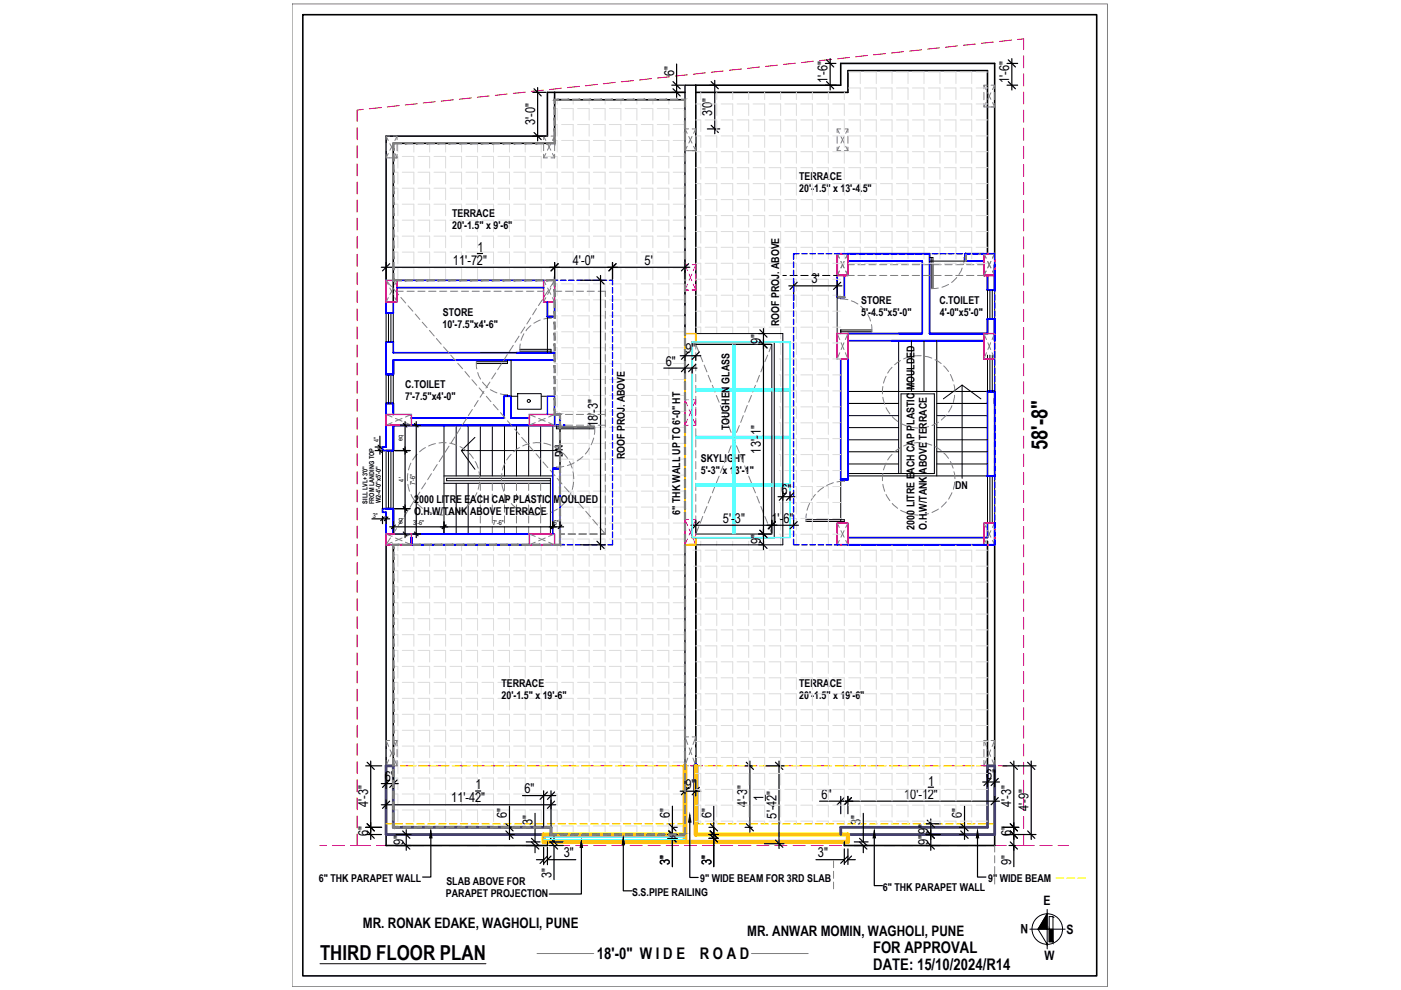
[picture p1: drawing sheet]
<svg xmlns="http://www.w3.org/2000/svg" width="297mm" height="210mm" viewBox="0 0 297 210" stroke-linecap="round" stroke-linejoin="round" font-family="sans-serif">
<defs><g id="words">
<text font-size="4.8" x="222.1" y="95.4" transform="rotate(-90 222.1 95.4)">58'-8&quot;</text>
<text font-size="4.4" x="67.8" y="203.4">THIRD FLOOR PLAN</text>
<g font-size="3.4">
<text x="126.6" y="203.4">18'-0&quot; W I D E</text>
<text x="148.4" y="203.4">R O A D</text>
<text x="185.1" y="202">FOR APPROVAL</text>
<text x="185.2" y="205.6">DATE: 15/10/2024/R14</text>
</g>
<g font-size="3.1">
<text x="76.9" y="196.8">MR. RONAK EDAKE, WAGHOLI, PUNE</text>
<text x="158.4" y="198.4">MR. ANWAR MOMIN, WAGHOLI, PUNE</text>
</g>
<g font-size="2.9">
<text x="142.9" y="16.1" transform="rotate(-90 142.9 16.1)">6&quot;</text>
<text x="175.5" y="17.6" transform="rotate(-90 175.5 17.6)">1'-6&quot;</text>
<text x="214" y="17.6" transform="rotate(-90 214 17.6)">1'-6&quot;</text>
<text x="113.4" y="26.6" transform="rotate(-90 113.4 26.6)">3'-0&quot;</text>
<text x="151" y="24.6" transform="rotate(-90 151 24.6)">3'0&quot;</text>
<text x="101.2" y="53.4">1</text>
<text x="96" y="56.2">11'-72&quot;</text>
<text x="121.4" y="56.1">4'-0&quot;</text>
<text x="136.7" y="56.1">5'</text>
<text x="172" y="60.1">3'</text>
<text x="141.2" y="77.5">6&quot;</text>
<text x="145.3" y="74.9">9&quot;</text>
<text x="161.3" y="72.9" transform="rotate(-90 161.3 72.9)">9&quot;</text>
<text x="126.8" y="90.5" transform="rotate(-90 126.8 90.5)">18'-3&quot;</text>
<text x="161.3" y="96.2" transform="rotate(-90 161.3 96.2)">13'-1&quot;</text>
<text x="165.7" y="104.8">6&quot;</text>
<text x="153.3" y="110.8">5'-3&quot;</text>
<text x="163.6" y="110.8">1'-6&quot;</text>
<text x="161.3" y="115.4" transform="rotate(-90 161.3 115.4)">9&quot;</text>
<text x="81.6" y="165.6">6&quot;</text>
<text x="100.8" y="167.4">1</text>
<text x="145.3" y="167.2">9&quot;</text>
<text x="196.8" y="166.6">1</text>
<text x="209.1" y="165.3">6&quot;</text>
<text x="78" y="171.2" transform="rotate(-90 78 171.2)">4'-3&quot;</text>
<text x="95.7" y="170.1">11'-42</text>
<text x="102.1" y="170.1">&quot;</text>
<text x="107.5" y="173.5" transform="rotate(-90 107.5 173.5)">6&quot;</text>
<text x="111.2" y="168.2">6&quot;</text>
<text x="142" y="173.5" transform="rotate(-90 142 173.5)">6&quot;</text>
<text x="150.8" y="173.5" transform="rotate(-90 150.8 173.5)">6&quot;</text>
<text x="158.4" y="171.2" transform="rotate(-90 158.4 171.2)">4'-3&quot;</text>
<text x="161.9" y="169.7" transform="rotate(-90 161.9 169.7)">1</text>
<text x="164.6" y="173.6" transform="rotate(-90 164.6 173.6)">5'-42&quot;</text>
<text x="174.2" y="169.3">6&quot;</text>
<text x="191.7" y="169.3">10'-12&quot;</text>
<text x="203.9" y="173.5" transform="rotate(-90 203.9 173.5)">6&quot;</text>
<text x="214.4" y="171.2" transform="rotate(-90 214.4 171.2)">4'-3&quot;</text>
<text x="218.1" y="171.9" transform="rotate(-90 218.1 171.9)">4'-9&quot;</text>
<text x="78" y="177.2" transform="rotate(-90 78 177.2)">6&quot;</text>
<text x="85.6" y="179.2" transform="rotate(-90 85.6 179.2)">9&quot;</text>
<text x="112.9" y="175" transform="rotate(-90 112.9 175)">3&quot;</text>
<text x="182.5" y="175" transform="rotate(-90 182.5 175)">3&quot;</text>
<text x="196.8" y="179.2" transform="rotate(-90 196.8 179.2)">9&quot;</text>
<text x="196.8" y="176.9" transform="rotate(-90 196.8 176.9)">9&quot;</text>
<text x="214.4" y="177.2" transform="rotate(-90 214.4 177.2)">6&quot;</text>
<text x="119.5" y="181.8">3&quot;</text>
<text x="142" y="183.3" transform="rotate(-90 142 183.3)">3&quot;</text>
<text x="150.8" y="183.3" transform="rotate(-90 150.8 183.3)">3&quot;</text>
<text x="173.4" y="181.7">3&quot;</text>
<text x="214.4" y="183.3" transform="rotate(-90 214.4 183.3)">9&quot;</text>
<text x="116.9" y="186.1" transform="rotate(-90 116.9 186.1)">3&quot;</text>
</g>
<g font-size="2.7">
<text x="221.3" y="192">E</text>
<text x="218" y="195.9" transform="rotate(-180 218 195.9)">N</text>
<text x="221.4" y="203.5">W</text>
<text x="226.1" y="198.1">S</text>
</g>
<g font-size="2.3">
<text x="169.4" y="38.1">TERRACE</text>
<text x="169.4" y="40.7">20'-1.5&quot; x 13'-4.5&quot;</text>
<text x="95.9" y="46">TERRACE</text>
<text x="95.9" y="48.5">20'-1.5&quot; x 9'-6&quot;</text>
<text x="182.6" y="64.5">STORE</text>
<text x="199.2" y="64.5">C.TOILET</text>
<text x="93.8" y="69.6">10'-7.5&quot;x4'-6&quot;</text>
<text x="93.9" y="67">STORE</text>
<text x="165.2" y="69.2" transform="rotate(-90 165.2 69.2)">ROOF PROJ. ABOVE</text>
<text x="182.6" y="67.1">5'-4.5&quot;x5'-0&quot;</text>
<text x="199.2" y="67.1">4'-0&quot;x5'-0&quot;</text>
<text x="85.9" y="82.3">C.TOILET</text>
<text x="85.9" y="84.9">7'-7.5&quot;x4'-0&quot;</text>
<text x="154.7" y="91.3" transform="rotate(-90 154.7 91.3)">TOUGHEN GLASS</text>
<text x="119.3" y="96.9" transform="rotate(-90 119.3 96.9)">DN</text>
<text x="132.5" y="97.4" transform="rotate(-90 132.5 97.4)">ROOF PROJ. ABOVE</text>
<text x="148.6" y="98">SKYLIGHT</text>
<text x="148.6" y="100.6">5'-3&quot; x 13'-1&quot;</text>
<text x="87.8" y="106.6">2000 LITRE EACH CAP PLASTIC MOULDED</text>
<text x="202.5" y="103.6">DN</text>
<text x="87.8" y="109.2">O.H.W/TANK ABOVE TERRACE</text>
<text x="144.2" y="109.2" transform="rotate(-90 144.2 109.2)">6&quot; THK WALL UP TO 6'-0&quot; HT</text>
<text x="193.9" y="112.3" transform="rotate(-90 193.9 112.3)">2000 LITRE EACH CAP PLASTIC MOULDED</text>
<text x="196.5" y="112.3" transform="rotate(-90 196.5 112.3)">O.H.W/TANK ABOVE TERRACE</text>
<text x="106.3" y="145.6">TERRACE</text>
<text x="106.3" y="148.2">20'-1.5&quot; x 19'-6&quot;</text>
<text x="169.4" y="145.6">TERRACE</text>
<text x="169.4" y="148.2">20'-1.5&quot; x 19'-6&quot;</text>
<text x="67.6" y="186.9">6&quot; THK PARAPET WALL</text>
<text x="94.6" y="190.2">PARAPET PROJECTION</text>
<text x="94.6" y="187.6">SLAB ABOVE FOR</text>
<text x="134.1" y="190">S.S.PIPE RAILING</text>
<text x="148.4" y="187.1">9&quot; WIDE BEAM FOR 3RD SLAB</text>
<text x="187.2" y="188.8">6&quot; THK PARAPET WALL</text>
<text x="209.5" y="186.9">9&quot; WIDE BEAM</text>
</g>
<g font-size="1.4">
<text x="80.3" y="93.8" transform="rotate(-90 80.3 93.8)">4&quot;</text>
<text x="85.4" y="93.5" transform="rotate(-90 85.4 93.5)">eq</text>
<text x="77.9" y="106.8" transform="rotate(-90 77.9 106.8)">SILL LVL+3'0&quot;</text>
<text x="79.3" y="106.8" transform="rotate(-90 79.3 106.8)">FROM LANDING TOP</text>
<text x="80.7" y="106.7" transform="rotate(-90 80.7 106.7)">W2-4'-0&quot;x5'-0&quot;</text>
<text x="85.6" y="102.1" transform="rotate(-90 85.6 102.1)">4'</text>
<text x="88" y="102.9" transform="rotate(-90 88 102.9)">7'-6&quot;</text>
<text x="79.1" y="109.8">3&quot;</text>
<text x="85.4" y="111.2" transform="rotate(-90 85.4 111.2)">eq</text>
<text x="87.6" y="111.4">3'-6&quot;</text>
<text x="104.5" y="111.4">7'-6&quot;</text>
<text x="117.4" y="111.4">6&quot;</text>
</g>
</g></defs>
<!-- layer: HATCH -->
<g fill="none" stroke="#dcdcdc" stroke-width=".21">
<path d="M83.4 39.9h1v2.5M83.4 36.5h1v2.5M83.4 33.2h1v2.4M84.4 30.4v1.8M85.3 39.9h2.4v2.5M85.3 36.5h2.4v2.5M85.3 33.2h2.4v2.4M87.7 30.4v1.8M88.6 39.9h2.5v2.5M88.6 36.5h2.5v2.5M88.6 33.2h2.5v2.4M91.1 30.4v1.8"/>
<path d="M92 39.9h2.5v2.5M92 36.5h2.5v2.5M92 33.2h2.5v2.4M94.5 30.4v1.8M95.4 39.9h2.5v2.5M95.4 36.5h2.5v2.5M95.4 33.2h2.5v2.4M97.9 30.4v1.8M98.8 39.9h2.4v2.5M98.8 36.5h2.4v2.5M98.8 33.2h2.4v2.4M101.2 30.4v1.8"/>
<path d="M102.2 39.9h2.4v2.5M102.2 36.5h2.4v2.5M102.2 33.2h2.4v2.4M104.6 30.4v1.8M105.6 39.9h2.4v2.5M105.6 36.5h2.4v2.5M105.6 33.2h2.4v2.4M108 30.4v1.8M108.9 39.9h2.5v2.5M108.9 36.5h2.5v2.5M108.9 33.2h2.5v2.4M111.4 30.4v1.8"/>
<path d="M112.3 39.9h2.5v2.5M112.3 36.5h2.5v2.5M112.3 33.2h2.5v2.4M114.8 30.4v1.8M115.7 39.9h2.4v2.5M115.7 36.5h2.4v2.5M115.7 33.2h2.4v2.4M117.6 29.8h.5v2.4M117.6 26.4h.5v2.5M117.6 23h.5v2.5M118.1 21.2v.9M119.1 39.9h2.4v2.5"/>
<path d="M119.1 36.5h2.4v2.5M119.1 33.2h2.4v2.4M119.1 29.8h2.4v2.4M119.1 26.4h2.4v2.5M119.1 23h2.4v2.5M121.5 21.2v.9M122.5 39.9h2.4v2.5M122.5 36.5h2.4v2.5M122.5 33.2h2.4v2.4M122.5 29.8h2.4v2.4M122.5 26.4h2.4v2.5M122.5 23h2.4v2.5"/>
<path d="M124.9 21.2v.9M125.8 39.9h2.5v2.5M125.8 36.5h2.5v2.5M125.8 33.2h2.5v2.4M125.8 29.8h2.5v2.4M125.8 26.4h2.5v2.5M125.8 23h2.5v2.5M128.3 21.2v.9M129.2 39.9h2.4v2.5M129.2 36.5h2.4v2.5M129.2 33.2h2.4v2.4M129.2 29.8h2.4v2.4"/>
<path d="M129.2 26.4h2.4v2.5M129.2 23h2.4v2.5M131.6 21.2v.9M132.6 39.9h2.4v2.5M132.6 36.5h2.4v2.5M132.6 33.2h2.4v2.4M132.6 29.8h2.4v2.4M132.6 26.4h2.4v2.5M132.6 23h2.4v2.5M135 21.2v.9M136 39.9h2.4v2.5M136 36.5h2.4v2.5"/>
<path d="M136 33.2h2.4v2.4M136 29.8h2.4v2.4M136 26.4h2.4v2.5M136 23h2.4v2.5M138.4 21.2v.9M139.3 39.9h2.5v2.5M139.3 36.5h2.5v2.5M139.3 33.2h2.5v2.4M139.3 29.8h2.5v2.4M139.3 26.4h2.5v2.5M139.3 23h2.5v2.5M141.8 21.2v.9"/>
<path d="M142.7 39.9h2.5v2.5M142.7 36.5h2.5v2.5M142.7 33.2h2.5v2.4M142.7 29.8h2.5v2.4M142.7 26.4h2.5v2.5M142.7 23h2.5v2.5M145.2 21.2v.9M83.4 56.8h1v2.5M83.4 53.5h1v2.4M83.4 50.1h1v2.4M83.4 46.7h1v2.4M83.4 43.3h1v2.4"/>
<path d="M85.3 56.8h2.4v2.5M85.3 53.5h2.4v2.4M85.3 50.1h2.4v2.4M85.3 46.7h2.4v2.4M85.3 43.3h2.4v2.4M88.6 56.8h2.5v2.5M88.6 53.5h2.5v2.4M88.6 50.1h2.5v2.4M88.6 46.7h2.5v2.4M88.6 43.3h2.5v2.4M92 56.8h2.5v2.5M92 53.5h2.5v2.4"/>
<path d="M92 50.1h2.5v2.4M92 46.7h2.5v2.4M92 43.3h2.5v2.4M95.4 56.8h2.5v2.5M95.4 53.5h2.5v2.4M95.4 50.1h2.5v2.4M95.4 46.7h2.5v2.4M95.4 43.3h2.5v2.4M98.8 56.8h2.4v2.5M98.8 53.5h2.4v2.4M98.8 50.1h2.4v2.4M98.8 46.7h2.4v2.4"/>
<path d="M98.8 43.3h2.4v2.4M102.2 56.8h2.4v2.5M102.2 53.5h2.4v2.4M102.2 50.1h2.4v2.4M102.2 46.7h2.4v2.4M102.2 43.3h2.4v2.4M105.6 56.8h2.4v2.5M105.6 53.5h2.4v2.4M105.6 50.1h2.4v2.4M105.6 46.7h2.4v2.4M105.6 43.3h2.4v2.4M108.9 56.8h2.5v2.5"/>
<path d="M108.9 53.5h2.5v2.4M108.9 50.1h2.5v2.4M108.9 46.7h2.5v2.4M108.9 43.3h2.5v2.4M112.3 56.8h2.5v2.5M112.3 53.5h2.5v2.4M112.3 50.1h2.5v2.4M112.3 46.7h2.5v2.4M112.3 43.3h2.5v2.4M115.7 56.8h2.4v2.5M115.7 53.5h2.4v2.4M115.7 50.1h2.4v2.4"/>
<path d="M115.7 46.7h2.4v2.4M115.7 43.3h2.4v2.4M119.1 56.8h2.4v2.5M119.1 53.5h2.4v2.4M119.1 50.1h2.4v2.4M119.1 46.7h2.4v2.4M119.1 43.3h2.4v2.4M122.5 56.8h2.4v2.5M122.5 53.5h2.4v2.4M122.5 50.1h2.4v2.4M122.5 46.7h2.4v2.4M122.5 43.3h2.4v2.4"/>
<path d="M125.8 56.8h2.5v2.5M125.8 53.5h2.5v2.4M125.8 50.1h2.5v2.4M125.8 46.7h2.5v2.4M125.8 43.3h2.5v2.4M129.2 56.8h2.4v2.5M129.2 53.5h2.4v2.4M129.2 50.1h2.4v2.4M129.2 46.7h2.4v2.4M129.2 43.3h2.4v2.4M132.6 56.8h2.4v2.5M132.6 53.5h2.4v2.4"/>
<path d="M132.6 50.1h2.4v2.4M132.6 46.7h2.4v2.4M132.6 43.3h2.4v2.4M136 56.8h2.4v2.5M136 53.5h2.4v2.4M136 50.1h2.4v2.4M136 46.7h2.4v2.4M136 43.3h2.4v2.4M139.3 56.8h2.5v2.5M139.3 53.5h2.5v2.4M139.3 50.1h2.5v2.4M139.3 46.7h2.5v2.4"/>
<path d="M139.3 43.3h2.5v2.4M142.7 56.8h2.5v2.5M142.7 53.5h2.5v2.4M142.7 50.1h2.5v2.4M142.7 46.7h2.5v2.4M142.7 43.3h2.5v2.4M117.6 77.1h.5v2.5M117.6 73.7h.5v2.5M117.6 70.3h.5v2.5M117.6 67h.5v2.4M117.6 63.6h.5v2.4M117.6 60.2h.5v2.4"/>
<path d="M119.1 77.1h2.4v2.5M119.1 73.7h2.4v2.5M119.1 70.3h2.4v2.5M119.1 67h2.4v2.4M119.1 63.6h2.4v2.4M119.1 60.2h2.4v2.4M122.5 77.1h2.4v2.5M122.5 73.7h2.4v2.5M122.5 70.3h2.4v2.5M122.5 67h2.4v2.4M122.5 63.6h2.4v2.4M122.5 60.2h2.4v2.4"/>
<path d="M125.8 77.1h2.5v2.5M125.8 73.7h2.5v2.5M125.8 70.3h2.5v2.5M125.8 67h2.5v2.4M125.8 63.6h2.5v2.4M125.8 60.2h2.5v2.4M129.2 77.1h2.4v2.5M129.2 73.7h2.4v2.5M129.2 70.3h2.4v2.5M129.2 67h2.4v2.4M129.2 63.6h2.4v2.4M129.2 60.2h2.4v2.4"/>
<path d="M132.6 77.1h2.4v2.5M132.6 73.7h2.4v2.5M132.6 70.3h2.4v2.5M132.6 67h2.4v2.4M132.6 63.6h2.4v2.4M132.6 60.2h2.4v2.4M136 77.1h2.4v2.5M136 73.7h2.4v2.5M136 70.3h2.4v2.5M136 67h2.4v2.4M136 63.6h2.4v2.4M136 60.2h2.4v2.4"/>
<path d="M139.3 77.1h2.5v2.5M139.3 73.7h2.5v2.5M139.3 70.3h2.5v2.5M139.3 67h2.5v2.4M139.3 63.6h2.5v2.4M139.3 60.2h2.5v2.4M142.7 77.1h2.5v2.5M142.7 73.7h2.5v2.5M142.7 70.3h2.5v2.5M142.7 67h2.5v2.4M142.7 63.6h2.5v2.4M142.7 60.2h2.5v2.4"/>
<path d="M117.6 87.2h.5v.7M117.6 83.8h.5v2.5M117.6 80.5h.5v2.4M119.1 97.4h2.4v2.4M119.1 94h2.4v2.5M119.1 90.6h2.4v2.5M119.1 87.2h2.4v2.5M119.1 83.8h2.4v2.5M119.1 80.5h2.4v2.4M122.5 97.4h2.4v2.4M122.5 94h2.4v2.5M122.5 90.6h2.4v2.5"/>
<path d="M122.5 87.2h2.4v2.5M122.5 83.8h2.4v2.5M122.5 80.5h2.4v2.4M125.8 97.4h2.5v2.4M125.8 94h2.5v2.5M125.8 90.6h2.5v2.5M125.8 87.2h2.5v2.5M125.8 83.8h2.5v2.5M125.8 80.5h2.5v2.4M129.2 97.4h2.4v2.4M129.2 94h2.4v2.5M129.2 90.6h2.4v2.5"/>
<path d="M129.2 87.2h2.4v2.5M129.2 83.8h2.4v2.5M129.2 80.5h2.4v2.4M132.6 97.4h2.4v2.4M132.6 94h2.4v2.5M132.6 90.6h2.4v2.5M132.6 87.2h2.4v2.5M132.6 83.8h2.4v2.5M132.6 80.5h2.4v2.4M136 97.4h2.4v2.4M136 94h2.4v2.5M136 90.6h2.4v2.5"/>
<path d="M136 87.2h2.4v2.5M136 83.8h2.4v2.5M136 80.5h2.4v2.4M139.3 97.4h2.5v2.4M139.3 94h2.5v2.5M139.3 90.6h2.5v2.5M139.3 87.2h2.5v2.5M139.3 83.8h2.5v2.5M139.3 80.5h2.5v2.4M142.7 97.4h2.5v2.4M142.7 94h2.5v2.5M142.7 90.6h2.5v2.5"/>
<path d="M142.7 87.2h2.5v2.5M142.7 83.8h2.5v2.5M142.7 80.5h2.5v2.4M83.4 117.6h1v2.5M84.4 115.5v1.2M85.3 117.6h2.4v2.5M87.7 115.5v1.2M88.6 117.6h2.5v2.5M91.1 115.5v1.2M92 117.6h2.5v2.5M94.5 115.5v1.2M95.4 117.6h2.5v2.5"/>
<path d="M97.9 115.5v1.2M98.8 117.6h2.4v2.5M101.2 115.5v1.2M102.2 117.6h2.4v2.5M104.6 115.5v1.2M105.6 117.6h2.4v2.5M108 115.5v1.2M108.9 117.6h2.5v2.5M111.4 115.5v1.2M112.3 117.6h2.5v2.5M114.8 115.5v1.2M115.7 117.6h2.4v2.5"/>
<path d="M118.1 115.5v1.2M119.1 117.6h2.4v2.5M119.1 114.3h2.4v2.4M119.1 110.9h2.4v2.5M119.1 107.5h2.4v2.5M119.1 104.1h2.4v2.5M119.1 100.7h2.4v2.5M122.5 117.6h2.4v2.5M122.5 114.3h2.4v2.4M122.5 110.9h2.4v2.5M122.5 107.5h2.4v2.5M122.5 104.1h2.4v2.5"/>
<path d="M122.5 100.7h2.4v2.5M125.8 117.6h2.5v2.5M125.8 114.3h2.5v2.4M125.8 110.9h2.5v2.5M125.8 107.5h2.5v2.5M125.8 104.1h2.5v2.5M125.8 100.7h2.5v2.5M129.2 117.6h2.4v2.5M129.2 114.3h2.4v2.4M129.2 110.9h2.4v2.5M129.2 107.5h2.4v2.5M129.2 104.1h2.4v2.5"/>
<path d="M129.2 100.7h2.4v2.5M132.6 117.6h2.4v2.5M132.6 114.3h2.4v2.4M132.6 110.9h2.4v2.5M132.6 107.5h2.4v2.5M132.6 104.1h2.4v2.5M132.6 100.7h2.4v2.5M136 117.6h2.4v2.5M136 114.3h2.4v2.4M136 110.9h2.4v2.5M136 107.5h2.4v2.5M136 104.1h2.4v2.5"/>
<path d="M136 100.7h2.4v2.5M139.3 117.6h2.5v2.5M139.3 114.3h2.5v2.4M139.3 110.9h2.5v2.5M139.3 107.5h2.5v2.5M139.3 104.1h2.5v2.5M139.3 100.7h2.5v2.5M142.7 117.6h2.5v2.5M142.7 114.3h2.5v2.4M142.7 110.9h2.5v2.5M142.7 107.5h2.5v2.5M142.7 104.1h2.5v2.5"/>
<path d="M142.7 100.7h2.5v2.5M83.4 137.9h1v2.5M83.4 134.6h1v2.4M83.4 131.2h1v2.4M83.4 127.8h1v2.4M83.4 124.4h1v2.5M83.4 121h1v2.5M85.3 137.9h2.4v2.5M85.3 134.6h2.4v2.4M85.3 131.2h2.4v2.4M85.3 127.8h2.4v2.4M85.3 124.4h2.4v2.5"/>
<path d="M85.3 121h2.4v2.5M88.6 137.9h2.5v2.5M88.6 134.6h2.5v2.4M88.6 131.2h2.5v2.4M88.6 127.8h2.5v2.4M88.6 124.4h2.5v2.5M88.6 121h2.5v2.5M92 137.9h2.5v2.5M92 134.6h2.5v2.4M92 131.2h2.5v2.4M92 127.8h2.5v2.4M92 124.4h2.5v2.5"/>
<path d="M92 121h2.5v2.5M95.4 137.9h2.5v2.5M95.4 134.6h2.5v2.4M95.4 131.2h2.5v2.4M95.4 127.8h2.5v2.4M95.4 124.4h2.5v2.5M95.4 121h2.5v2.5M98.8 137.9h2.4v2.5M98.8 134.6h2.4v2.4M98.8 131.2h2.4v2.4M98.8 127.8h2.4v2.4M98.8 124.4h2.4v2.5"/>
<path d="M98.8 121h2.4v2.5M102.2 137.9h2.4v2.5M102.2 134.6h2.4v2.4M102.2 131.2h2.4v2.4M102.2 127.8h2.4v2.4M102.2 124.4h2.4v2.5M102.2 121h2.4v2.5M105.6 137.9h2.4v2.5M105.6 134.6h2.4v2.4M105.6 131.2h2.4v2.4M105.6 127.8h2.4v2.4M105.6 124.4h2.4v2.5"/>
<path d="M105.6 121h2.4v2.5M108.9 137.9h2.5v2.5M108.9 134.6h2.5v2.4M108.9 131.2h2.5v2.4M108.9 127.8h2.5v2.4M108.9 124.4h2.5v2.5M108.9 121h2.5v2.5M112.3 137.9h2.5v2.5M112.3 134.6h2.5v2.4M112.3 131.2h2.5v2.4M112.3 127.8h2.5v2.4M112.3 124.4h2.5v2.5"/>
<path d="M112.3 121h2.5v2.5M115.7 137.9h2.4v2.5M115.7 134.6h2.4v2.4M115.7 131.2h2.4v2.4M115.7 127.8h2.4v2.4M115.7 124.4h2.4v2.5M115.7 121h2.4v2.5M119.1 137.9h2.4v2.5M119.1 134.6h2.4v2.4M119.1 131.2h2.4v2.4M119.1 127.8h2.4v2.4M119.1 124.4h2.4v2.5"/>
<path d="M119.1 121h2.4v2.5M122.5 137.9h2.4v2.5M122.5 134.6h2.4v2.4M122.5 131.2h2.4v2.4M122.5 127.8h2.4v2.4M122.5 124.4h2.4v2.5M122.5 121h2.4v2.5M125.8 137.9h2.5v2.5M125.8 134.6h2.5v2.4M125.8 131.2h2.5v2.4M125.8 127.8h2.5v2.4M125.8 124.4h2.5v2.5"/>
<path d="M125.8 121h2.5v2.5M129.2 137.9h2.4v2.5M129.2 134.6h2.4v2.4M129.2 131.2h2.4v2.4M129.2 127.8h2.4v2.4M129.2 124.4h2.4v2.5M129.2 121h2.4v2.5M132.6 137.9h2.4v2.5M132.6 134.6h2.4v2.4M132.6 131.2h2.4v2.4M132.6 127.8h2.4v2.4M132.6 124.4h2.4v2.5"/>
<path d="M132.6 121h2.4v2.5M136 137.9h2.4v2.5M136 134.6h2.4v2.4M136 131.2h2.4v2.4M136 127.8h2.4v2.4M136 124.4h2.4v2.5M136 121h2.4v2.5M139.3 137.9h2.5v2.5M139.3 134.6h2.5v2.4M139.3 131.2h2.5v2.4M139.3 127.8h2.5v2.4M139.3 124.4h2.5v2.5"/>
<path d="M139.3 121h2.5v2.5M142.7 137.9h2.5v2.5M142.7 134.6h2.5v2.4M142.7 131.2h2.5v2.4M142.7 127.8h2.5v2.4M142.7 124.4h2.5v2.5M142.7 121h2.5v2.5M83.4 158.2h1v2.4M83.4 154.8h1v2.5M83.4 151.5h1v2.4M83.4 148.1h1v2.4M83.4 144.7h1v2.4"/>
<path d="M83.4 141.3h1v2.4M85.3 158.2h2.4v2.4M85.3 154.8h2.4v2.5M85.3 151.5h2.4v2.4M85.3 148.1h2.4v2.4M85.3 144.7h2.4v2.4M85.3 141.3h2.4v2.4M88.6 158.2h2.5v2.4M88.6 154.8h2.5v2.5M88.6 151.5h2.5v2.4M88.6 148.1h2.5v2.4M88.6 144.7h2.5v2.4"/>
<path d="M88.6 141.3h2.5v2.4M92 158.2h2.5v2.4M92 154.8h2.5v2.5M92 151.5h2.5v2.4M92 148.1h2.5v2.4M92 144.7h2.5v2.4M92 141.3h2.5v2.4M95.4 158.2h2.5v2.4M95.4 154.8h2.5v2.5M95.4 151.5h2.5v2.4M95.4 148.1h2.5v2.4M95.4 144.7h2.5v2.4"/>
<path d="M95.4 141.3h2.5v2.4M98.8 158.2h2.4v2.4M98.8 154.8h2.4v2.5M98.8 151.5h2.4v2.4M98.8 148.1h2.4v2.4M98.8 144.7h2.4v2.4M98.8 141.3h2.4v2.4M102.2 158.2h2.4v2.4M102.2 154.8h2.4v2.5M102.2 151.5h2.4v2.4M102.2 148.1h2.4v2.4M102.2 144.7h2.4v2.4"/>
<path d="M102.2 141.3h2.4v2.4M105.6 158.2h2.4v2.4M105.6 154.8h2.4v2.5M105.6 151.5h2.4v2.4M105.6 148.1h2.4v2.4M105.6 144.7h2.4v2.4M105.6 141.3h2.4v2.4M108.9 158.2h2.5v2.4M108.9 154.8h2.5v2.5M108.9 151.5h2.5v2.4M108.9 148.1h2.5v2.4M108.9 144.7h2.5v2.4"/>
<path d="M108.9 141.3h2.5v2.4M112.3 158.2h2.5v2.4M112.3 154.8h2.5v2.5M112.3 151.5h2.5v2.4M112.3 148.1h2.5v2.4M112.3 144.7h2.5v2.4M112.3 141.3h2.5v2.4M115.7 158.2h2.4v2.4M115.7 154.8h2.4v2.5M115.7 151.5h2.4v2.4M115.7 148.1h2.4v2.4M115.7 144.7h2.4v2.4"/>
<path d="M115.7 141.3h2.4v2.4M119.1 158.2h2.4v2.4M119.1 154.8h2.4v2.5M119.1 151.5h2.4v2.4M119.1 148.1h2.4v2.4M119.1 144.7h2.4v2.4M119.1 141.3h2.4v2.4M122.5 158.2h2.4v2.4M122.5 154.8h2.4v2.5M122.5 151.5h2.4v2.4M122.5 148.1h2.4v2.4M122.5 144.7h2.4v2.4"/>
<path d="M122.5 141.3h2.4v2.4M125.8 158.2h2.5v2.4M125.8 154.8h2.5v2.5M125.8 151.5h2.5v2.4M125.8 148.1h2.5v2.4M125.8 144.7h2.5v2.4M125.8 141.3h2.5v2.4M129.2 158.2h2.4v2.4M129.2 154.8h2.4v2.5M129.2 151.5h2.4v2.4M129.2 148.1h2.4v2.4M129.2 144.7h2.4v2.4"/>
<path d="M129.2 141.3h2.4v2.4M132.6 158.2h2.4v2.4M132.6 154.8h2.4v2.5M132.6 151.5h2.4v2.4M132.6 148.1h2.4v2.4M132.6 144.7h2.4v2.4M132.6 141.3h2.4v2.4M136 158.2h2.4v2.4M136 154.8h2.4v2.5M136 151.5h2.4v2.4M136 148.1h2.4v2.4M136 144.7h2.4v2.4"/>
<path d="M136 141.3h2.4v2.4M139.3 158.2h2.5v2.4M139.3 154.8h2.5v2.5M139.3 151.5h2.5v2.4M139.3 148.1h2.5v2.4M139.3 144.7h2.5v2.4M139.3 141.3h2.5v2.4M142.7 158.2h2.5v2.4M142.7 154.8h2.5v2.5M142.7 151.5h2.5v2.4M142.7 148.1h2.5v2.4M142.7 144.7h2.5v2.4"/>
<path d="M142.7 141.3h2.5v2.4M83.4 175.1h1v.3M83.4 171.7h1v2.5M83.4 168.3h1v2.5M83.4 165h1v2.4M83.4 161.6h1v2.4M85.3 175.1h2.4v.3M85.3 171.7h2.4v2.5M85.3 168.3h2.4v2.5M85.3 165h2.4v2.4M85.3 161.6h2.4v2.4M88.6 175.1h2.5v.3"/>
<path d="M88.6 171.7h2.5v2.5M88.6 168.3h2.5v2.5M88.6 165h2.5v2.4M88.6 161.6h2.5v2.4M92 175.1h2.5v.3M92 171.7h2.5v2.5M92 168.3h2.5v2.5M92 165h2.5v2.4M92 161.6h2.5v2.4M95.4 175.1h2.5v.3M95.4 171.7h2.5v2.5M95.4 168.3h2.5v2.5"/>
<path d="M95.4 165h2.5v2.4M95.4 161.6h2.5v2.4M98.8 175.1h2.4v.3M98.8 171.7h2.4v2.5M98.8 168.3h2.4v2.5M98.8 165h2.4v2.4M98.8 161.6h2.4v2.4M102.2 175.1h2.4v.3M102.2 171.7h2.4v2.5M102.2 168.3h2.4v2.5M102.2 165h2.4v2.4M102.2 161.6h2.4v2.4"/>
<path d="M105.6 175.1h2.4v.3M105.6 171.7h2.4v2.5M105.6 168.3h2.4v2.5M105.6 165h2.4v2.4M105.6 161.6h2.4v2.4M108.9 175.1h2.5v.3M108.9 171.7h2.5v2.5M108.9 168.3h2.5v2.5M108.9 165h2.5v2.4M108.9 161.6h2.5v2.4M112.3 175.1h2.5v.3M112.3 171.7h2.5v2.5"/>
<path d="M112.3 168.3h2.5v2.5M112.3 165h2.5v2.4M112.3 161.6h2.5v2.4M115.7 175.1h2.4v1.8M115.7 171.7h2.4v2.5M115.7 168.3h2.4v2.5M115.7 165h2.4v2.4M115.7 161.6h2.4v2.4M119.1 175.1h2.4v1.8M119.1 171.7h2.4v2.5M119.1 168.3h2.4v2.5M119.1 165h2.4v2.4"/>
<path d="M119.1 161.6h2.4v2.4M122.5 175.1h2.4v1.8M122.5 171.7h2.4v2.5M122.5 168.3h2.4v2.5M122.5 165h2.4v2.4M122.5 161.6h2.4v2.4M125.8 175.1h2.5v1.8M125.8 171.7h2.5v2.5M125.8 168.3h2.5v2.5M125.8 165h2.5v2.4M125.8 161.6h2.5v2.4M129.2 175.1h2.4v1.8"/>
<path d="M129.2 171.7h2.4v2.5M129.2 168.3h2.4v2.5M129.2 165h2.4v2.4M129.2 161.6h2.4v2.4M132.6 175.1h2.4v1.8M132.6 171.7h2.4v2.5M132.6 168.3h2.4v2.5M132.6 165h2.4v2.4M132.6 161.6h2.4v2.4M136 175.1h2.4v1.8M136 171.7h2.4v2.5M136 168.3h2.4v2.5"/>
<path d="M136 165h2.4v2.4M136 161.6h2.4v2.4M139.3 175.1h2.5v1.8M139.3 171.7h2.5v2.5M139.3 168.3h2.5v2.5M139.3 165h2.5v2.4M139.3 161.6h2.5v2.4M142.7 175.1h2.5v1.8M142.7 171.7h2.5v2.5M142.7 168.3h2.5v2.5M142.7 165h2.5v2.4M142.7 161.6h2.5v2.4"/>
</g>
<!-- layer: wall -->
<g fill="none" stroke="#f00" stroke-width=".21">
<path d="M107.6 19.9l-2.6 .3M111.4 19.5l-2.6 .3M115.2 19.1l-2.6 .3M119 18.7l-2.5 .3M122.8 18.3l-2.5 .3M126.6 17.9l-2.5 .3M130.5 17.5l-2.6 .3M134.3 17.1l-2.6 .2M138.1 16.7l-2.5 .3M141.9 16.3l-2.5 .2M145.7 15.9l-2.5 .2M149.5 15.4l-2.5 .3"/>
<path d="M153.4 15.1l-2.6 .2M157.2 14.6l-2.5 .3M161 14.2l-2.5 .3M164.8 13.8l-2.5 .3M168.6 13.4l-2.5 .3M172.5 13l-2.6 .3M176.3 12.6l-2.5 .3M180.1 12.2l-2.5 .3M183.9 11.8l-2.5 .3M187.7 11.4l-2.5 .2M191.5 11l-2.5 .2M195.4 10.6l-2.5 .2"/>
<path d="M199.2 10.1l-2.5 .3M203 9.7l-2.5 .3M206.8 9.3l-2.5 .3M210.6 8.9l-2.5 .3M214.5 8.5l-2.6 .3M215.8 8.4l1.2-.2v2.3M217 11.8v2.6M217 15.6v2.6M217 19.5v2.5M75.7 27v2.6M75.7 30.9v2.6M75.7 34.7v2.6"/>
<path d="M75.7 38.6v2.5M77 23.2l-1.3 .2v2.4M80.8 22.8l-2.5 .3M84.7 22.4l-2.6 .3M88.5 22l-2.6 .3M92.3 21.6l-2.6 .2M96.1 21.2l-2.6 .2M99.9 20.8l-2.5 .2M103.7 20.3l-2.5 .3M217 23.4v2.5M217 27.2v2.5M217 31v2.6"/>
<path d="M217 34.9v2.5M217 38.7v2.6M75.7 42.4v2.6M75.7 46.3v2.5M75.7 50.1v2.5M75.7 53.9v2.6M75.7 57.8v2.6M217 42.5v2.6M217 46.4v2.6M217 50.2v2.6M217 54v2.6M217 57.9v2.6"/>
<path d="M75.7 61.6v2.6M75.7 65.5v2.5M75.7 69.3v2.6M75.7 73.1v2.6M75.7 77v2.5M217 61.8v2.5M217 65.6v2.5M217 69.4v2.6M217 73.3v2.5M217 77.1v2.6M75.7 80.8v2.6M75.7 84.7v2.5"/>
<path d="M75.7 88.5v2.5M75.7 92.4v2.5M75.7 96.2v2.5M217 80.9v2.6M217 84.8v2.6M217 88.6v2.6M217 92.5v2.5M217 96.3v2.6M75.7 100v2.6M75.7 103.9v2.5M75.7 107.7v2.6M75.7 111.5v2.6"/>
<path d="M75.7 115.4v2.5M75.7 119.2v2.6M217 100.1v2.6M217 104v2.5M217 107.9v2.5M217 111.7v2.5M217 115.5v2.6M217 119.4v2.5M75.7 123v2.6M75.7 126.9v2.6M75.7 130.8v2.5M75.7 134.6v2.5"/>
<path d="M75.7 138.4v2.6M217 123.2v2.6M217 127v2.6M217 130.9v2.5M217 134.7v2.6M217 138.5v2.6M75.7 142.3v2.5M75.7 146.1v2.6M75.7 149.9v2.6M75.7 153.8v2.6M75.7 157.6v2.6M217 142.4v2.5"/>
<path d="M217 146.2v2.6M217 150.1v2.5M217 153.9v2.6M217 157.8v2.5M67.8 179.3h1.4M70.5 179.3h2.6M74.3 179.3h1.4M75.7 176.8v2.5h2.9M75.7 161.5v2.5M75.7 165.3v2.6M75.7 169.1v2.6M75.7 173v2.5"/>
<path d="M79.8 179.3h2.6M83.7 179.3h2.5M87.5 179.3h2.6M91.3 179.3h2.6M95.2 179.3h2.5M99 179.3h2.6M102.9 179.3h2.5M106.7 179.3h2.5M110.6 179.3h2.5M114.4 179.3h2.6M118.2 179.3h2.6M122.1 179.3h2.5"/>
<path d="M125.9 179.3h2.6M129.7 179.3h2.6M133.6 179.3h2.5M137.4 179.3h2.6M141.3 179.3h2.5M145.1 179.3h2.5M149 179.3h2.5M152.8 179.3h2.5M156.6 179.3h2.6M160.5 179.3h2.5M164.3 179.3h2.6M168.1 179.3h2.6"/>
<path d="M172 179.3h2.5M175.8 179.3h2.6M179.6 179.3h2.6M183.5 179.3h2.5M187.4 179.3h2.5M191.2 179.3h2.5M195 179.3h2.6M198.9 179.3h2.5M202.7 179.3h2.6M206.5 179.3h2.6M210.4 179.3h2.5M217 176.9v2.4h-2.8"/>
<path d="M217 179.3h2.2M217 161.6v2.6M217 165.4v2.6M217 169.3v2.6M217 173.1v2.6M220.5 179.3h2.5M224.4 179.3h2.1"/>
</g>
<!-- layer: HATCH -->
<path d="M145.2 18.1v52.6M147.5 18.1v52.6M145.2 115.5v46.9M147.5 115.5v46.9" fill="none" stroke="#000" stroke-width=".3"/>
<g fill="none" stroke="#000" stroke-width=".21">
<path d="M147.5 18.1v52.6M145.2 46v24.7M178.3 63v.4M178.3 70.3h6.6M184.9 70h-6.6v.7M190.5 72.2v28.2M193.2 72.2v10.8M195.9 72.2v10.8M198.6 72.2v28.7M209.4 61.5v6.1M209.9 61.5v6.1M210.4 61.5v6.1"/>
<path d="M210.9 61.5v6.1M94.1 90.2v23M96.7 90.2v10.7M99.3 90.2v10.7M100.7 92.7l-2.9 2.8M101.8 90.2v10.7M104.4 90.2v10.7M107 90.2v10.7M109.5 90.2v10.7M112.1 90.2v10.7M114.6 90.2v10.7M117.2 90.2v23.2"/>
<path d="M118.1 95.5h-20.3l2.9 4M179.8 98.4h10.7M179.8 95.8h10.7M179.8 93.2h10.7M179.8 90.7h10.7M179.8 88.1h10.7M179.8 85.5h10.7M179.8 83h29.6M198.6 98.4h10.8M198.6 95.8h10.8M198.6 93.2h10.8M198.6 90.7h10.8"/>
<path d="M198.6 88.1h10.8M198.6 85.5h10.8M204 81.6l-4 3M208 84.6l-4-3v19.8M94.1 102.5h22.6M94.1 100.9h23.1M96.7 102.5v10.7M99.3 102.5v10.7M116.7 101.9h-22v-.5h22v11.8M178.3 101.7v9.2M179.8 100.9h29.6v10M179.8 100.4h18.3v-16.9h-7.1v16.9"/>
<path d="M209.9 100.9v10M210.4 100.9v10M210.9 100.9v10M147.5 148.2v-32.7v46.9"/>
</g>
<!-- layer: wall -->
<g fill="none" stroke="#00f" stroke-width=".38">
<path d="M177.5 58.4v4.6M179 58.4v4.6M179.8 55.4h15.7v15.3h-15.7M197.1 53.8v16.9h12.3v-3.1h1.5v4.6M208.6 53.8h-3.8v1.6h3.8M210.9 56.1v5.4h-1.5v-3.1M177.5 63h1.5h-1.5M177.5 63h1.5M179 63h-1.5h1.5M208.6 72.2h-28.8v29.5h-1.5v-25.6M81.9 88.6v6.2M83.4 90.2v5.3v-5.3h35.3"/>
<path d="M83.4 90.2h35.3h-35.3M83.4 90.2h35.3M87.2 88.6h13.1M108.4 88.6h3.8M117.2 99.4h1.5M117.6 87.9h1.1M118.7 90.2h-35.3h35.3M209.4 83v17.9h1.5v-17.9M81.9 108.6v6.2M83.4 113.2h33.8h-33.8h15.9M83.4 107.9v5.3M83.4 113.2h33.8"/>
<path d="M87.2 115.5h31.5M209.4 110.9h1.5h-1.5M209.4 110.9h1.5v4.6h-31.1M209.4 110.9v3.1h-29.6"/>
</g>
<!-- layer: TEXT -->
<path d="M67.8 204.3h35.2" fill="none" stroke="#000" stroke-width=".21"/>
<!-- layer: DIM -->
<g fill="#000" stroke="#000" stroke-width=".21">
<path d="M222 193.7v3.3h-1.9z"/>
<path d="M222.4 197l.9 2.7v-2.7zM222.4 197l.9 2.7h-.9z"/>
</g>
<g fill="none" stroke="#000" stroke-width=".21">
<path d="M218.3 197h7.5M222 193.7v6.5l-1.9-3.2zM222 192.8v.9M222.4 194.3h.9v5.4h-.9zM223.3 194.5h.1M222 200.2v.4M222 200.2v1"/>
<circle cx="222" cy="197" r="3.2"/>
</g>
<!-- layer: HATCH -->
<path d="M64.2 3.1h168.3v203.8h-168.3zM117.6 19.6v10.8h-34.2v33.6M145.2 19.6h-29.1v9.3h-34.2v35.1M147.5 19.6h32.3M147.5 18.1h30.8M209.4 15v38.8M210.9 13.4v40.4M117.6 21.2h27.6M81.9 114.8v47.6M83.4 115.5v46.9M209.4 114.8v47.6M210.9 114.8v47.6" fill="none" stroke="#000" stroke-width=".34"/>
<g fill="none" stroke="#808080" stroke-width=".21">
<path d="M61.9 .8h172.9v208.4h-172.9zM179.8 56.1h1.3M181.9 56.1h1.5M184.2 56.1h1.5M186.5 56.1h1.5M188.8 56.1h1.6M191.1 56.1h1.5M193.4 56.1h1.6M195.7 56.1h1.6M198 56.1h1.5M200.3 56.1h1.6M202.6 56.1h1.6"/>
<path d="M204.9 56.1h1.6M207.2 56.1h1.4M147.5 72.5v1.5M147.5 74.8v1.6M147.5 77.1v1.5M147.5 79.4v1.5M177.5 63h1.5zM178.3 63.4l1.5 .1M180.5 63.8l1.4 .7M182.5 64.9l1 1.1M184 66.7l.6 1.4M184.8 68.8l.1 1.5"/>
<path d="M87.1 98.2l-.5 1.4M88.4 96.3l-.9 1.2M90.2 94.9l-1.2 .9M92.3 94.1l-1.4 .5M94.6 93.9h-1.5M95.4 94l1.4 .4M97.5 94.7l1.3 .8M99.4 96l1 1.2M100.7 97.9l.7 1.4M107.1 98.2l-.6 1.4M108.4 96.3l-1 1.2M110.1 94.9l-1.2 .9"/>
<path d="M112.3 94.1l-1.5 .5M114.5 93.9h-1.5M115.3 94l1.5 .4M117.5 94.7l1.3 .8M119.3 96l1 1.2M120.7 97.9l.6 1.4M147.5 81.7v1.6M147.5 84v1.5M147.5 86.3v1.6M147.5 88.6v1.6M147.5 90.9v1.6M147.5 93.2v1.6"/>
<path d="M147.5 95.5v1.6M147.5 97.9v1.5M179.8 85.5v1.5M179.8 87.7v1.6M179.8 90v1.6M179.8 92.4v1.5M179.8 94.6v1.6M179.8 96.9v1.5M86.5 100.4l-.1 1.5M86.5 102.7l.3 1.5M87.2 104.8l.7 1.4M88.4 106.8l1.2 1"/>
<path d="M90.2 108.2l1.4 .6M92.4 109l1.5 .2M96.1 108.9l-1.5 .3M98.2 107.9l-1.3 .8M99.9 106.4l-1.1 1.1M101.1 104.5l-.7 1.3M101.5 100l.2 1.5M101.7 102.2l-.3 1.5M101.8 102.5v1.5M101.8 104.8v1.5M101.8 107v1.6M101.8 109.4v1.5"/>
<path d="M101.8 111.7v1.5M104.4 102.5v1.5M104.4 104.8v1.5M104.4 107v1.6M104.4 109.4v1.5M104.4 111.7v1.5M106.4 100.4l-.1 1.5M106.4 102.7l.4 1.5M107 102.5v1.5M107 104.8v1.5M107 107v1.6M107 109.4v1.5"/>
<path d="M107 111.7v1.5M107.1 104.8l.8 1.4M108.4 106.8l1.1 1M109.5 102.5v1.5M109.5 104.8v1.5M109.5 107v1.6M109.5 109.4v1.5M109.5 111.7v1.5M110.2 108.2l1.4 .6M112.3 109l1.5 .2M116.1 108.9l-1.5 .3M118.2 107.9l-1.4 .8"/>
<path d="M118.7 113.2h1M119.9 106.4l-1.1 1.1M120.5 113.2h1.5M121.1 104.5l-.8 1.3M121.5 100l.2 1.5M121.6 102.2l-.3 1.5M122.8 113.2h1.5M125.1 113.2h1.5M127.4 113.2h.9h-.9M127.4 113.2h.9M147.5 100.1v1.6M147.5 102.5v1.5"/>
<path d="M147.5 104.8v1.5M147.5 107v1.6M147.5 109.4v1.5M147.5 111.7v1.5M147.5 114v1.5"/>
</g>
<!-- layer: wall -->
<path d="M177.5 63h1.5M209.4 61.5h1.5M209.4 67.6h1.5M117.6 87.9h1.1M178.3 101.7h1.5M209.4 110.9h1.5" fill="none" stroke="#00f" stroke-width=".3"/>
<!-- layer: HATCH -->
<path d="M145.2 61.5h.1M145.2 61.5h.8M146.8 61.5h.7" fill="none" stroke="#f0f" stroke-width=".21"/>
<!-- layer: wall -->
<path d="M145.2 70.7v44.8M146.8 72.5v41.5" fill="none" stroke="#ff7f00" stroke-width=".38"/>
<circle cx="178.3" cy="110.9" r=".19" fill="#00f"/>
<path d="M178.3 101.7h1.5zM178.3 101.7h1.5" fill="none" stroke="#00f" stroke-width=".38"/>
<!-- layer: HATCH -->
<path d="M170.9 110.2h8.1v.7M170.9 110.6h8.1M179 101.7v.3" fill="none" stroke="#000" stroke-width=".21"/>
<path d="M171 109l-.1 1.6M171.6 106.8l-.5 1.4M172.9 104.8l-.9 1.3M174.6 103.3l-1.2 1M176.7 102.3l-1.5 .6M179 102l-1.6 .2" fill="none" stroke="#808080" stroke-width=".21"/>
<!-- layer: wall -->
<circle cx="178.3" cy="110.9" r=".19" fill="#00f"/>
<!-- layer: HATCH -->
<path d="M209.4 15h-29.6v4.6M210.9 13.4h-32.6v4.7" fill="none" stroke="#000" stroke-width=".34"/>
<g fill="none" stroke="#808080" stroke-width=".21">
<path d="M187.9 79.8l-.6 1.4M189.1 77.9l-.9 1.2M190.9 76.4l-1.2 .9M193.1 75.6l-1.5 .5M195.3 75.4l-1.5 .1M196.1 75.6l1.5 .3M198.2 76.3l1.3 .8M200.1 77.6l1 1.2M201.5 79.4l.6 1.4M187.2 81.9l-.1 1.6M187.2 84.2l.4 1.5M187.9 98.2l-.6 1.4"/>
<path d="M187.9 86.4l.8 1.3M189.1 96.3l-.9 1.2M189.2 88.3l1.1 1.1M190.9 94.9l-1.2 .9M191 89.7l1.3 .7M193.1 94.1l-1.5 .5M193.1 90.6l1.5 .1M195.3 93.9h-1.5M196.1 94l1.5 .4M196.9 90.5l-1.5 .2M198.2 94.7l1.3 .8M199 89.5l-1.4 .7"/>
<path d="M200.1 96l1 1.2M200.6 88l-1 1.1M201.5 97.9l.6 1.4M201.8 86l-.7 1.4M202.3 81.6l.2 1.5M202.4 83.8l-.3 1.5M187.2 100.4l-.1 1.5M187.2 102.7l.4 1.5M187.9 104.8l.8 1.4M189.2 106.8l1.1 1M191 108.2l1.3 .6M193.1 109l1.5 .2"/>
<path d="M196.9 108.9l-1.5 .3M199 107.9l-1.4 .8M200.6 106.4l-1 1.1M201.8 104.5l-.7 1.3M202.3 100l.2 1.5M202.4 102.2l-.3 1.5"/>
</g>
<path d="M145.2 18.1h2.3" fill="none" stroke="#000" stroke-width=".3"/>
<!-- layer: wall -->
<path d="M81.9 72.5v6.9h1.5v-3h34.2M81.9 64v2.4M83.4 64v2.4M83.4 72.5v2.3M83.4 87.9v-2.4h-1.5v3.9M106.8 84v4.6h-19.6M108.4 88.6h3.8h-3.8M108.4 88.6h3.8M108.4 84v4.6" fill="none" stroke="#00f" stroke-width=".38"/>
<path d="M81.9 79.4h1.5M81.9 85.5h1.5M96.5 88.6h3.8" fill="none" stroke="#00f" stroke-width=".3"/>
<!-- layer: HATCH -->
<path d="M81.9 79.4v6.1M82.4 79.4v6.1M82.9 79.4v6.1M83.4 79.4v6.1" fill="none" stroke="#000" stroke-width=".21"/>
<!-- layer: wall -->
<circle cx="106.8" cy="76.4" r=".19" fill="#00f"/>
<path d="M83.4 74.8h34.2M106.8 76.4h1.6h-1.6M106.8 84h1.6M117.2 99.4h1.5" fill="none" stroke="#00f" stroke-width=".38"/>
<!-- layer: HATCH -->
<g fill="none" stroke="#808080" stroke-width=".21">
<path d="M81.9 59.4l1.1 1.4M117.6 59.4l-.9 1.5M83.5 61.3l1 1.2M85 63.1l1 1.1M86.5 64.8l1 1.2M88 66.6l1 1.1M89.5 68.3l1 1.2M91 70l1.1 1.2M92.5 71.8l1 1.2M94.1 73.6l1 1.1M95.6 75.3l.9 1.1M97.1 77l1 1.2"/>
<path d="M98.6 78.8l1 1.2M101 76.7l.1 1.5M101.3 79l.6 1.4M105.1 79.1l-.8 1.2M106.3 77.1l-.8 1.3M107.6 75.2l-.8 1.3M108.8 73.2l-.8 1.3M110.1 71.3l-.9 1.3M111.3 69.3l-.9 1.3M112.5 67.4l-.8 1.3M113.7 65.4l-.8 1.3M115 63.5l-.8 1.3"/>
<path d="M116.2 61.6l-.8 1.3M92.7 98.5l-.8 1.3M94 96.5l-.9 1.4M95.2 94.6l-.9 1.3M96.4 92.7l-.8 1.3M97.6 90.7l-.8 1.3M98.9 88.8l-.8 1.3M100.1 80.5l1 1.2M100.1 86.8l-.8 1.3M101.4 84.9l-.8 1.3M101.6 82.2l1 1.2M102.3 81l1.1 1.2"/>
<path d="M102.6 83l-.8 1.2M103.1 84l1 1.2M103.9 81l-.9 1.3M104 82.6l1.4 .7M104.6 85.8l1 1.1M106.1 83.5l1.5 .2M106.1 87.5l1 1.1M107.6 89.2l1 1.2M109.1 91l1 1.1M110.6 92.7l1 1.2M112.1 94.5l1 1.1M113.7 96.2l.9 1.2"/>
<path d="M115.1 97.9l1 1.2M116.7 99.7l1 1.2M82.8 114l-.9 1.5M84.1 112.1l-.9 1.3M85.3 110.1l-.9 1.3M86.5 108.2l-.8 1.3M87.7 106.2l-.8 1.4M89 104.3l-.8 1.3M90.2 102.4l-.8 1.3M91.5 100.4l-.8 1.3M114.6 102.5v1.5M114.6 104.8v1.5"/>
<path d="M114.6 107v1.6M114.6 109.4v1.5M114.6 111.7v1.5M118.1 101.4l1.1 1.2M119.7 103.2l1 1.1M121.2 104.9l1 1.2M122.7 106.7l1 1.1M124.2 108.4l1 1.2M125.7 110.1l1 1.2M127.2 111.9l1.1 1.3"/>
</g>
<!-- layer: wall -->
<path d="M106.8 84h1.6M117.2 99.4h1.5" fill="none" stroke="#00f" stroke-width=".3"/>
<!-- layer: HATCH -->
<path d="M101 76.7h6.6M107.6 76.4v.7h-6.6M108.4 76.4v7.6M107.6 83.7v.3M118.7 90.2v9.2" fill="none" stroke="#000" stroke-width=".21"/>
<!-- layer: wall -->
<circle cx="119.5" cy="90.2" r=".19" fill="#00f"/>
<path d="M117.2 99.4h1.5zM117.2 99.4h1.5" fill="none" stroke="#00f" stroke-width=".38"/>
<!-- layer: HATCH -->
<path d="M118 90.2v.7h8.1M118 99v.4M118 90.5h8.1" fill="none" stroke="#000" stroke-width=".21"/>
<path d="M119.5 98.9l-1.5 .1M121.7 98.1l-1.4 .6M123.6 96.8l-1.2 .9M125 95l-.9 1.3M125.9 92.9l-.6 1.4M126.1 90.5l-.1 1.6" fill="none" stroke="#808080" stroke-width=".21"/>
<!-- layer: wall -->
<circle cx="119.5" cy="90.2" r=".19" fill="#00f"/>
<!-- layer: HATCH -->
<g fill="none" stroke="#808080" stroke-width=".21">
<path d="M208.6 19.6v1.6M208.6 18.1l.5 .9M209.4 18.1h-.8v.7M209.4 19.7l.7 1.4M210.1 19.7l-.7 1.4M210.1 18.1h.8v.7M210.9 19.6v1.6M210.9 18.1l-.5 .9M81.9 32.7v.8h2.3v-.8M81.9 30.4v1.5M81.9 28.9l.4 .9M82.3 32.5l-.4 1"/>
<path d="M82.6 28.9h-.7v.7M82.7 30.5l.7 1.4M83.3 30.4h.3M83.4 28.9h.8v.7M83.4 30.5l-.7 1.4M83.7 32.5l.5 1h-.8M84.2 30.4v1.5M84.2 28.9l-.5 .9M115.3 32.7v.8h.8M115.3 30.4v1.5M115.3 28.9l.4 .9M115.7 32.5l-.4 1"/>
<path d="M116.1 28.9h-.8v.7M116.1 30.5l.7 1.4M116.8 30.5l-.7 1.4M116.8 28.9h.8v.7M116.8 33.5h.8M117.1 32.5l.5 1M117.5 21.2h.2M117.6 30.3v1.6M117.6 32.7v.8M117.6 28.9l-.5 .9M145.2 31.2v.7h2.3v-.7M145.2 21v.3"/>
<path d="M145.2 28.9v1.5M145.2 27.3l.5 1M145.7 31l-.5 .9M146 27.3h-.8v.8M146 28.9l.7 1.4M146.7 28.9l-.7 1.4M146.8 27.3h.7v.8M147.1 31l.4 .9h-.7M147.5 28.9v1.5M147.5 27.3l-.4 1M177.5 31.2v.7h.8M177.5 28.9v1.5"/>
<path d="M177.5 27.3l.5 1M178 31l-.5 .9M178.3 27.3h-.8v.8M178.3 28.9l.7 1.4M179 28.9l-.7 1.4M179 27.3h.8v.8M179 31.9h.8M179.3 31l.5 .9M179.8 28.9v1.5M179.8 31.2v.7M179.8 27.3l-.5 1M208.6 21.9v.8h2.3v-.8"/>
<path d="M209.1 21.7l-.5 1M210.4 21.7l.5 1h-.8M81.9 59.4l.4 1M83.4 59.3v.2M84.2 59.4l-.5 1M115.3 59.4l.4 1M117.5 59.4h.2M117.6 59.4l-.5 1M177.5 53.8l.5 .9M178 57.5l-.5 .9M178.3 55.4l.7 1.4M179 55.4l-.7 1.4"/>
<path d="M179.3 57.5l.5 .9h1.3M181.1 53.8h-1.3l-.5 .9M181.9 58.4h1.5M181.9 53.8h1.5M184.2 58.4h1.5M184.2 53.8h1.5M186.5 58.4h1.5M186.5 53.8h1.5M188.8 58.4h1.6M188.8 53.8h1.6M191.1 58.4h1.5M191.1 53.8h1.5"/>
<path d="M193.4 58.4h1.6M193.4 53.8h1.6M195.7 58.4h1.6M195.7 53.8h1.6M198 58.4h1.5M198 53.8h1.5M200.3 58.4h1.6M200.3 53.8h1.6M202.6 58.4h1.6M202.6 53.8h1.6M202.8 58.8l-1.1 1.1M204 56.8l-.7 1.4"/>
<path d="M204.4 54.6l-.2 1.5M204.8 53.8v1.6zM204.9 58.4h1.6M204.9 53.8h1.6M207.2 53.8h1.4l.5 .9M209.1 57.5l-.5 .9h-1.4M209.4 55.4l.7 1.4M210.1 55.4l-.7 1.4M210.4 57.5l.5 .9M210.9 53.8l-.5 .9M82.3 63.1l-.4 .9M82.7 61.1l.7 1.3"/>
<path d="M83.4 61.1l-.7 1.3M83.7 63.1l.5 .9M84.2 61.8h1.3M86.3 61.8h1.5M88.6 61.8h1.5M90.9 61.8h1.5M93.2 61.8h1.5M95.5 61.8h1.6M97.8 61.8h1.5M100.1 61.8h1.5M102.4 61.8h1.6M104.7 61.8h1.5"/>
<path d="M107 61.8h1.6M109.3 61.8h1.6M110.3 72.9l-.1 1.6M111.1 70.8l-.6 1.4M111.6 61.8h1.6M112.6 69l-1.1 1.1M113.9 61.8h1.4M114.5 67.8l-1.3 .7M115.7 63.1l-.4 .9M116.1 61.1l.7 1.3M116.8 61.1l-.7 1.3M116.8 67.5l-1.5 .1"/>
<path d="M117.1 63.1l.5 .9M117.6 61.8h1.5M119.9 61.8h1.5M122.2 61.8h1.5M124.5 61.8h1.5M126.8 61.8h1.5v1.1M128.3 63.7v1.5M128.3 66v1.5M128.3 68.3v1.5M128.3 70.6v1.5M128.3 72.9v1.5M128.3 75.2v1.5"/>
<path d="M128.3 77.5v1.5M128.3 79.8v1.6M147.5 73l.7 1.6M148.4 75.3l.6 1.4M149.3 77.4l.6 1.5M150.1 79.6l.6 1.4M161 79.6l-.5 1.4M161.9 77.4l-.6 1.5M162.8 75.3l-.6 1.4M163.6 73l-.5 1.6M177.5 70.7l.5 1.3M178 74.8l-.5 1.3"/>
<path d="M178.3 72.7l.6 1.4M178.9 72.7l-.6 1.4M179.2 74.8l.6 1.3M179.8 70.7l-.6 1.3M199 61.1l-1.6 .1M201.1 60.3l-1.4 .6M208.6 70.7l.6 1.3M209.2 74.8l-.6 1.3M209.5 72.7l.5 1.4M210 72.7l-.5 1.4M210.3 74.8l.6 1.3M210.9 70.7l-.6 1.3"/>
<path d="M81.9 87.9l1.2 .5M83.1 89.6l-1.2 .6M83.8 88.7l1.4 .6M85.2 88.7l-1.4 .6M86 89.6l1.2 .6M87.2 87.9l-1.2 .5M112.2 87.9l1.3 .5M113.5 89.6l-1.3 .6M114.2 88.7l1.4 .6M115.6 88.7l-1.4 .6M116.3 89.6l1.3 .6h1.5M119.1 87.9h-1.5l-1.3 .5"/>
<path d="M119.9 90.2h1.5M119.9 87.9h1.5M122.2 90.2h1.5M122.2 87.9h1.5M124.5 90.2h1.5M124.5 87.9h1.5M126.8 87.9h1.5M126.8 90.2h1.5M128.3 82.1v1.5M128.3 84.4v1.5M128.3 86.7v1.6M128.3 89v1.5"/>
<path d="M128.3 91.3v1.6M128.3 93.6v1.6M128.3 95.9v1.6M128.3 98.2v1.6M151 81.7l.6 1.4M151.9 83.8l.6 1.5M152.7 86l.6 1.4M153.3 98.8l-.6 1.4M153.6 88.1l.6 1.5M154.2 96.7l-.6 1.4M154.5 90.2l.5 1.5M155 94.5l-.5 1.5"/>
<path d="M155.3 92.4l.6 1.4M155.9 92.4l-.6 1.4M156.2 94.5l.5 1.5M156.7 90.2l-.5 1.5M157 96.7l.6 1.4M157.6 88.1l-.6 1.5M157.9 98.8l.5 1.4M158.4 86l-.5 1.4M159.3 83.8l-.6 1.5M160.2 81.7l-.6 1.4M81.9 113.2l1.2 .5M83.1 115l-1.2 .5"/>
<path d="M83.3 115.5h.3M83.8 114.1l1.4 .6M85.2 114.1l-1.4 .6M86 115l1.2 .5M87.2 113.2l-1.2 .5M112.1 102.5v1.5M112.1 104.8v1.5M112.1 107v1.6M112.1 109.4v1.5M112.1 111.7v1.5M112.2 113.2l1.3 .5M113.5 115l-1.3 .5"/>
<path d="M114.2 114.1l1.4 .6M115.6 114.1l-1.4 .6M116.3 115l1.3 .5M117.6 113.2l-1.3 .5M118.7 115.4v.2M128.3 100.5v1.6M128.3 102.9v1.5M128.3 105.1v1.6M128.3 107.4v1.6M128.3 109.8v1.5M128.3 112v1.2M148.2 111.7l-.7 1.5"/>
<path d="M149 109.5l-.6 1.4M149.9 107.4l-.6 1.4M150.7 105.2l-.6 1.5M151.6 103.1l-.6 1.4M152.5 101l-.6 1.4M158.7 101l.6 1.4M159.6 103.1l.6 1.4M160.5 105.2l.5 1.5M161.3 107.4l.6 1.4M162.2 109.5l.6 1.4M163.1 111.7l.5 1.5M177.5 110.9l.5 .9"/>
<path d="M178 114.6l-.5 .9M178.3 112.5l.7 1.4M179 112.5l-.7 1.4M179.3 114.6l.5 .9M179.8 110.9l-.5 .9M208.6 110.9l.5 .9M209.1 114.6l-.5 .9M209.4 112.5l.7 1.4M210.1 112.5l-.7 1.4M210.4 114.6l.5 .9M210.9 110.9l-.5 .9M81.9 158.9v1.5"/>
<path d="M81.9 157l.5 1.3M82.6 157h-.7v1.1M82.7 159l.6 1.4M83.3 159l-.6 1.4M83.4 157h.8v1.1M84.2 158.9v1.5M84.2 157l-.6 1.3M145.2 158.5v1.5M145.2 156.2l.6 1.6M146 156.2h-.8v1.6M146.1 158.6l.6 1.4M146.7 158.6l-.6 1.4"/>
<path d="M146.8 156.2h.7v1.6M147.5 158.5v1.5M147.5 156.2l-.6 1.6M208.6 158.9v1.5M208.6 157l.6 1.3M209.4 157h-.8v1.1M209.5 159l.5 1.4M210 159l-.5 1.4M210.1 157h.8v1.1M210.9 158.9v1.5M210.9 157l-.6 1.3M81.9 161.2v1.2h.7"/>
<path d="M82.4 161.1l-.5 1.3M83.4 162.4h.8M83.4 175.3v.2M83.6 161.1l.6 1.3M84.2 161.2v1.2M116.8 176.8v.3M145.1 176.9h.3M145.2 160.8v1.6h.8M145.8 160.7l-.6 1.7M146.8 162.4h.7M146.9 160.7l.6 1.7M147.5 160.8v1.6"/>
<path d="M208.6 161.2v1.2h.8M209.2 161.1l-.6 1.3M210.1 162.4h.8M210.3 161.1l.6 1.3M210.9 161.2v1.2M210.9 179.3v1.4M176.7 182.5v1.5M176.7 184.7v1.6M176.7 187v1.5M210.9 181.4v1.6M210.9 183.7v1.6M210.9 186v1.4"/>
<path d="M113.9 202.2h12M159.3 202.2h12.1"/>
</g>
<!-- layer: wall -->
<g fill="none" stroke="#00f" stroke-width=".38">
<path d="M84.2 59.4h31.1M179.8 53.8h17.3M204.8 53.8v1.6zM204.8 53.8v1.6v-1.6M81.9 72.5h1.5M81.9 66.4h1.5M84.2 61h31.1M116.1 64v3.1h1.5v-3.1M81.9 94.8h-.8v.7h2.3h-1.5M118.7 87.9v2.3M209.4 83h1.5h-1.5M209.4 83h1.5"/>
<path d="M210.9 84.5v1M81.9 107.9h1.5h-2.3v.7h.8M83 115.5h1.5M87.2 114v1.5zM209.4 110.9h1.5z"/>
</g>
<path d="M204.8 53.8v1.6M81.9 66.4h1.5M81.9 72.5h1.5M116.1 67.1h1.5M117.6 74.8v1.6M116.1 87.9v-3.9h1.5v6.2M117.2 99.4v13.8M118.7 99.4v16.1M209.4 83h1.5M209.4 110.9h1.5" fill="none" stroke="#00f" stroke-width=".3"/>
<!-- layer: HATCH -->
<g fill="none" stroke="#000" stroke-width=".21">
<path d="M166 58.4h.7M167.5 58.4h1.5M169.8 58.4h1.6M172.1 58.4h1.5M174.4 58.4h1.6M176.7 58.4h.8M197.1 54.6h.7v6.6M197.1 55.4h7.7M197.4 54.6v6.6M204.4 54.6h.4M81.9 66.4v6.1M82.4 66.4v6.1"/>
<path d="M82.9 66.4v6.1M83.4 66.4v6.1M101.8 74.8h7.7M110.2 74.1h6.6v.7M110.2 74.5h6.6M116.1 67.1v7.7M116.8 67.1v.4M147.5 70.7h18.5v44.8h-18.5M147.5 72.5h16.7v41.5h-16.7M159.8 73h-12.3h16.1v40.2h-16.1M177.5 63v7.7M178.3 70v.7"/>
<path d="M209.4 75.3v7.7M209.9 75.3v7.7M210.4 75.3v7.7M210.9 75.3v7.7M81.1 95.5v12.4M81.9 95.5v12.4M82.4 95.5v12.4M82.9 95.5v12.4M83.4 95.5v12.4M108.4 84h1.4M109.8 83.5h5v3.3h-5zM114.8 84h1.3"/>
<circle cx="112.1" cy="85" r=".32"/>
</g>
<!-- layer: wall -->
<path d="M147.5 70.7v1.8h-.7M146 115.5h1.5M146.8 114h.7v1.5h-2.3" fill="none" stroke="#ff7f00" stroke-width=".38"/>
<path d="M81.9 59.4h2.3v4.6h-2.3zM115.3 59.4h2.3v4.6h-2.3zM177.5 53.8h2.3v4.6h-2.3zM208.6 53.8h2.3v4.6h-2.3zM177.5 70.7h2.3v5.4h-2.3zM208.6 70.7h2.3v5.4h-2.3zM81.9 87.9h5.3v2.3h-5.3zM112.2 87.9h5.4v2.3h-5.4zM81.9 113.2h5.3v2.3h-5.3zM112.2 113.2h5.4v2.3h-5.4zM177.5 110.9h2.3v4.6h-2.3zM208.6 110.9h2.3v4.6h-2.3z" fill="none" stroke="#f0f" stroke-width=".38"/>
<!-- layer: HATCH -->
<g fill="none" stroke="#f0f" stroke-width=".21">
<path d="M145.2 58v1.5M145.2 56.1l.6 1.3M146 56.1h-.8v1.2M146.1 58.1l.6 1.4M146.7 58.1l-.6 1.4M146.8 56.1h.7v1.2M147.5 58v1.5M147.5 56.1l-.5 1.3M145.2 60.4v1.1h.8M145.8 60.2l-.6 1.3M146.8 61.5h.7M147 60.2l.5 1.3"/>
<path d="M147.5 60.4v1.1M145.2 89v1.2h.8M145.2 86.7v1.6M145.2 84.8l.6 1.2M145.8 88.9l-.6 1.3M146 84.8h-.8v1.1M146.1 86.8l.6 1.4M146.7 86.8l-.6 1.4M146.8 84.8h.7v1.1M146.8 90.2h.7M147 88.9l.5 1.3M147.5 86.7v1.6"/>
<path d="M147.5 89v1.2M147.5 84.8l-.5 1.2M145.2 114.4v1.1h.8M145.2 112v1.6M145.2 110.1l.6 1.3M145.8 114.2l-.6 1.3M146 110.1h-.8v1.2M146.1 112.1l.6 1.4M146.7 112.1l-.6 1.4M146.8 110.1h.7v1.2M146.8 115.5h.7M147 114.2l.5 1.3"/>
<path d="M147.5 112v1.6M147.5 114.4v1.1M147.5 110.1l-.5 1.3"/>
</g>
<!-- layer: wall -->
<g fill="none" stroke="#f00" stroke-width=".21">
<path d="M81.9 162.4h1.8M84.9 162.4h2.6M88.8 162.4h2.5M92.6 162.4h2.6M96.5 162.4h2.5M100.3 162.4h2.6M104.1 162.4h2.6M108 162.4h2.5M111.8 162.4h2.6M115.6 162.4h2.6M119.5 162.4h2.6M123.3 162.4h2.6"/>
<path d="M127.2 162.4h2.5M131 162.4h2.6M134.9 162.4h2.5M138.7 162.4h2.6M142.5 162.4h2.6M146.4 162.4h2.6M150.2 162.4h2.6M154.1 162.4h2.5M157.9 162.4h2.6M161.7 162.4h2.6M165.6 162.4h2.5M169.4 162.4h2.6"/>
<path d="M173.3 162.4h2.5M177.1 162.4h2.5M181 162.4h2.5M184.8 162.4h2.6M188.6 162.4h2.6M192.5 162.4h2.5M196.3 162.4h2.6M200.1 162.4h2.6M204 162.4h2.5M207.8 162.4h2.6M210.9 179.3h2.4M211.7 162.4h1.8"/>
<path d="M214.6 179.3h4.6M220.5 179.3h2.5M224.4 179.3h2.1"/>
</g>
<!-- layer: HATCH -->
<g fill="none" stroke="#ff0" stroke-width=".3">
<path d="M81.9 174.7h1.1M83.8 174.7h1.5M86.1 174.7h1.5M88.4 174.7h1.5M90.7 174.7h1.5M93 174.7h1.6M95.3 174.7h1.5M97.6 174.7h1.5M99.9 174.7h1.6M102.2 174.7h1.5M104.5 174.7h1.6M106.8 174.7h1.6"/>
<path d="M109.1 174.7h1.6M111.4 174.7h1.6M113.7 174.7h1.6M116.1 174.7h1.5M118.3 174.7h1.6M120.6 174.7h1.6M123 174.7h1.5M125.3 174.7h1.5M127.6 174.7h1.5M129.9 174.7h1.5M132.2 174.7h1.5M134.5 174.7h1.5"/>
<path d="M136.8 174.7h1.5M139.1 174.7h1.5M141.4 174.7h1.5M143.7 174.7h1.2M147.5 176.9h1.4M147.9 174.7h1.2M149.6 176.9h1.6M149.8 174.7h1.6M152 176.9h1.5M152.1 174.7h1.6M154.2 176.9h1.6M154.5 174.7h1.5"/>
<path d="M156.6 176.9h1.5M156.7 174.7h1.6M158.9 176.9h1.5M159 174.7h1.6M161.1 176.9h1.6M161.4 174.7h1.5M163.5 176.9h1.5M163.6 174.7h1.6M165.8 176.9h1.5M166 174.7h1.5M168.1 176.9h1.5M168.3 174.7h1.5"/>
<path d="M170.4 176.9h1.5M170.6 174.7h1.5M172.7 176.9h1.5M172.9 174.7h1.5M175 176.9h1.5M175.2 174.7h1.5M177.3 176.9h1.5M177.5 174.7h1.5M179.6 176.9h1.5M179.8 174.7h1.5M181.9 176.9h1.5M182.1 174.7h1.5"/>
<path d="M184.2 176.9h1.5M184.4 174.7h1.5M186.5 176.9h1.5M186.7 174.7h1.5M188.8 176.9h1.6M189 174.7h1.5M191.1 176.9h1.5M191.3 174.7h1.6M193.4 176.9h1.6M193.6 174.7h1.5M195.7 176.9h1.6M195.9 174.7h1.6"/>
<path d="M198 176.9h1.5M198.2 174.7h1.6M200.3 176.9h1.6M200.5 174.7h1.5M202.6 176.9h1.6M202.8 174.7h1.6M204.9 176.9h1.6M205.1 174.7h1.6M207.2 176.9h1.6M207.4 174.7h1.6M209.5 176.9h1.4M209.7 174.7h1.2"/>
<path d="M224 186.2h1.5M226.3 186.2h1.5M228.6 186.2h1.5"/>
</g>
<path d="M145.2 162.4v16.1M147.5 162.4v14.5h32.3v1.6h-64.5v-1.6h29.9" fill="none" stroke="#ffbf00" stroke-width=".89"/>
<!-- layer: wall -->
<path d="M147.5 174.7v-12.3v12.3" fill="none" stroke="#00f" stroke-width="1"/>
<!-- layer: HATCH -->
<g fill="none" stroke="#ff0" stroke-width=".21">
<path d="M84.9 162.4h1M86.7 162.4h1.5M89 162.4h1.5M91.3 162.4h1.5M93.6 162.4h1.5M95.9 162.4h1.5M98.2 162.4h1.5M100.5 162.4h1.5M102.8 162.4h1.5M105.1 162.4h1.5M107.4 162.4h1.6M109.7 162.4h1.5"/>
<path d="M112 162.4h1.6M114.3 162.4h1.6M116.6 162.4h1.5M118.9 162.4h1.6M121.2 162.4h1.6M123.5 162.4h1.6M125.8 162.4h1.6M128.1 162.4h1.6M130.5 162.4h1.5M132.7 162.4h1.6M135.1 162.4h1.5M137.4 162.4h1.5"/>
<path d="M139.6 162.4h1.6M142 162.4h1.5M144.3 162.4h.9M147.9 162.4h.8M149.5 162.4h1.5M151.8 162.4h1.5M154.1 162.4h1.5M156.4 162.4h1.5M158.7 162.4h1.5M161 162.4h1.5M163.3 162.4h1.5M165.6 162.4h1.5"/>
<path d="M167.9 162.4h1.5M170.2 162.4h1.5M172.5 162.4h1.5M174.8 162.4h1.5M177.1 162.4h1.5M179.4 162.4h1.6M181.7 162.4h1.5M184 162.4h1.5M186.3 162.4h1.6M188.6 162.4h1.5M190.9 162.4h1.6M193.2 162.4h1.6"/>
<path d="M195.5 162.4h1.6M197.9 162.4h1.5M200.1 162.4h1.6M202.5 162.4h1.5M204.8 162.4h1.5M207 162.4h.8"/>
</g>
<path d="M81.9 176.9v2.4h34.2M210.9 176.9v2.4h-31.9v-.8" fill="none" stroke="#000" stroke-width=".34"/>
<!-- layer: MBB -->
<g fill="none" stroke="#000" stroke-width=".25">
<path d="M113 19.6h2.8M114 18.6v11.3M142.4 19.6h2.6M142.4 18.1h2.6M143.5 13.6v7M150.5 18.1h.8M151.5 17v11.3M175 18.1h2.2M175 13.4h2.2M176 12.4v6.7M213.5 18.1h2.3M213.5 13.4h2.3"/>
<path d="M214.5 12.4v6.7M113 28.9h2.8M150 27.3h2.6M80.8 56.7h65.4M81.9 55.7v3.5M101.2 53.7h1.1M117.6 55.7v3.5M123.1 59.4h5.2M127.3 58.4v58.1M129.9 55.7v3.5M145.2 55.7v3.5M168.3 59.6v4.1"/>
<path d="M177.5 59.6v3.2M140.7 78h7.1M144.2 75.4h4.4M145.2 75.4v1M145.2 77.9v1.2M146.8 77.9v1.2M147.5 75.4v1M160.9 73h2.5M160.9 70.7h.9M161.9 69.7v46.8M167.2 60.6h11.3M79.5 95.5h1.3"/>
<path d="M79.5 94.8h1.3M80.5 92.5v3.8M83.7 95.5h3.2M84.8 90.2h2.1M85.9 89.4v24.6M87.5 90.2h1.8M88.3 89.4v24.6M78.9 110h3.7M81.1 109.5v1.5M81.9 109.5v1.5M82.6 111.7h36.9M83.4 110.6v2.4"/>
<path d="M83.7 113.2h3.2M83.7 107.9h3.2M87.5 113.2h1.8M94.1 110.6v2.4M117.2 110.6v1.4M118.7 110.6v.8M123.1 115.5h5.2M146.5 111.4h22.8M147.5 110.3v2.6M160.9 115.5h.9M160.9 113.2h2.5M163.6 110.3v2.6"/>
<path d="M165 105.3h3.5M166 104.3v1.8M167.5 104.3v1.8M168.3 110.3v.8M77.5 162.4h3.4M77.5 176.9h3.4M77.5 175.4h3.4M78.6 161.4v16.6M80.8 166.1h3.6M80.8 170.6h37M81.9 163.8v3.4M81.9 169.6v1.9"/>
<path d="M83.4 163.8v3.4M84 179.3h3.2M84 176.9h3.2M86.1 175.9v4.4M91.3 177.7v8.3h-1.7M100.8 167.7h1.1M108 170.9v7.1M108.3 176.9h.7M108.3 175.4h.7M110.8 168.7h7M111.6 179.3h2.9M111.6 178.5h2.9"/>
<path d="M113.4 172.5v6M113.4 179.3v1.5M115.3 167.7v7.5M115.3 179.6v3.7M116.1 179.6v3.7M116.4 179.3h3M116.4 178.5h3M116.8 167.7v7.5M117.5 176.9v1.6M117.5 179.3v7.2M123.3 179.7v9.9h-6.9M132.2 179v9.9h1.8"/>
<path d="M141.6 176.9h2M141.6 177.7h2M142.6 170.9v7.1M142.6 175.4v1.5M142.6 177.7v6.1M142.8 175.4h.8M144.2 167.8h4.4M145.2 165.3v3.5M146.2 174.3v11.7h1.8M147.5 165.3v3.5M150.3 176.9h2M150.3 175.4h.8"/>
<path d="M150.3 177.7h2M151.3 170.9v7.1M151.3 175.4v1.5M151.3 177.7v6.1M158 162.4h1.5M158 175.4h1.5M159 161.4v15M162.1 178.9h4.1M162.2 168.6v1.1M162.5 162.4h3.7M165.2 161.4v18.5M173.8 169.9h7"/>
<path d="M178.3 168.9v3.6M178.8 169.9h33.1M179 180v3.3M179.8 168.9v3.6M179.8 180v3.3M181.1 179.3h3M181.1 178.5h3M183 172.5v6M183 179.3v1.5M185.4 177.7v10.1h1.7M196.3 179.3h3.1M196.3 176.9h3.1"/>
<path d="M196.3 174.7h3.1M196.8 166.9h1.1M197.3 173.6v6.7M203.4 176.9h.8M203.4 175.4h.8M204.5 170.9v7.1M207.2 177.7v8.3h1.8M208.4 165.8h3.5M209.4 163.4v3.4M210.9 163.4v3.4M210.9 168.9v.7M212.6 162.4h7.1"/>
<path d="M212.6 175.4h3.4M212.7 176.9h7M213.9 179.3h1.4M215 161.4v22.4M218.6 161.4v16.6M113.7 182.3h1.6M116.1 182.3h6M173 182.3h6M179.8 182.3h1.5"/>
</g>
<!-- layer: 0 -->
<g fill="none" stroke="#000" stroke-width=".25">
<path d="M113.2 18.8l1.6 1.5M142.7 18.8l1.5 1.5M142.7 17.3l1.5 1.5M150.8 17.3l1.5 1.5M175.2 12.7l1.6 1.5M175.2 17.3l1.6 1.5M213.8 12.7l1.5 1.5M213.8 17.3l1.5 1.5M113.2 28.1l1.6 1.5M150.8 26.6l1.5 1.5M82.6 55.9l-1.5 1.5M118.3 55.9l-1.5 1.5"/>
<path d="M126.6 58.7l1.5 1.5M130.6 55.9l-1.5 1.5M146 55.9l-1.5 1.5M169 59.8l-1.5 1.6M178.3 59.8l-1.6 1.6M146 77.2l-1.5 1.6M146 74.6l-1.5 1.6M147.5 77.2l-1.5 1.6M148.3 74.6l-1.5 1.6M161.1 72.2l1.5 1.6M161.1 69.9l1.5 1.6M80.2 95.2l.7 .7"/>
<path d="M80.2 94.4l.7 .8M85.5 95.2l.8 .7M85.5 89.8l.8 .7M87.9 89.8l.7 .7M81.5 109.6l-.8 .8M82.2 109.6l-.7 .8M83.8 111.3l-.8 .8M85.5 112.8l.8 .8M85.5 107.4l.8 .8M87.9 112.8l.7 .8M94.6 111.3l-.8 .8M117.6 111.3l-.8 .8"/>
<path d="M119.1 111.3l-.8 .8M126.6 114.8l1.5 1.5M148.3 110.6l-1.5 1.5M161.1 112.4l1.5 1.6M161.1 114.8l1.5 1.5M164.4 110.6l-1.5 1.5M166.7 104.5l-1.5 1.6M168.3 104.5l-1.6 1.6M169 110.6l-1.5 1.5M77.8 161.6l1.6 1.5M77.8 174.7l1.6 1.5M77.8 176.2l1.6 1.5"/>
<path d="M82.6 165.4l-1.5 1.5M82.6 169.9l-1.5 1.5M84.2 165.4l-1.6 1.5M85.4 178.5l1.5 1.5M85.4 176.2l1.5 1.5M107.3 176.2l1.5 1.5M107.3 174.7l1.5 1.5M112.7 178.5l1.5 1.5M112.7 177.7l1.5 1.6M116.1 167.9l-1.6 1.6M116.7 177.7l1.5 1.6M116.7 178.5l1.5 1.5"/>
<path d="M117.6 167.9l-1.5 1.6M117.6 169.9l-1.5 1.5M141.8 176.2l1.5 1.5M141.8 174.7l1.5 1.5M141.8 176.9l1.5 1.6M146 166.9l-1.5 1.6M148.3 166.9l-1.5 1.6M150.6 176.2l1.5 1.5M150.6 174.7l1.5 1.5M150.6 176.9l1.5 1.6M158.2 161.6l1.6 1.5M158.2 174.7l1.6 1.5"/>
<path d="M164.4 178.1l1.6 1.5M164.4 161.6l1.6 1.5M179 169.1l-1.5 1.5M180.5 169.1l-1.5 1.5M182.2 178.5l1.6 1.5M182.2 177.7l1.6 1.6M196.6 178.5l1.5 1.5M196.6 176.2l1.5 1.5M196.6 173.9l1.5 1.5M203.7 176.2l1.6 1.5M203.7 174.7l1.6 1.5M210.1 165l-1.5 1.6"/>
<path d="M211.7 165l-1.6 1.6M211.7 169.1l-1.6 1.5M214.2 176.2l1.5 1.5M214.2 178.5l1.5 1.5M214.2 161.6l1.5 1.5M214.2 174.7l1.5 1.5M217.9 176.2l1.5 1.5M217.9 161.6l1.5 1.5M116.1 181.5l-1.6 1.6M116.8 181.5l-1.5 1.6M179.8 181.5l-1.5 1.5M180.5 181.5l-1.5 1.5"/>
</g>
<!-- layer: HATCH -->
<path d="M115.3 176.9h-33.4v-14.5h1.5v13h33.4v1.5M178.3 176.9v-1.5h31.1v-13h1.5v14.5h-31.1" fill="none" stroke="#473972" stroke-width=".59"/>
<!-- layer: MBB -->
<path d="M91.3 176.1l.3 1.6h-.5zM123.3 178.2l.2 1.5h-.5zM132.2 177.5l.2 1.5h-.5zM146.2 172.7l.3 1.6h-.5zM185.4 176.1l.2 1.6h-.5zM207.2 176.1l.3 1.6h-.5z" fill="#000" stroke="#000" stroke-width=".21"/>
<!-- layer: HATCH -->
<path d="M116.1 178.5v.8" fill="none" stroke="#000" stroke-width=".3"/>
<g fill="none" stroke="#0ff" stroke-width=".21">
<path d="M155.3 73v40.2M155.6 73v40.2M155.9 73v40.2M147.5 92.7h20M147.5 92.5h20M147.5 93h20M147.5 82.6h20M147.5 82.4h20M147.5 82.9h20M147.5 102.9h20M147.5 102.6h20M147.5 103.1h20"/>
<path d="M115.3 177.5h29.9M115.3 178h29.9"/>
</g>
<g fill="none" stroke="#dcdcdc" stroke-width=".21">
<path d="M148.6 19.6v1.5M152 19.6v1.5M155.3 19.6v1.5M158.7 19.6v1.5M162.1 19.6v1.5M165.5 19.6v1.5M168.9 19.6v1.5M172.2 19.6v1.5M175.6 19.6v1.5M179 19.6v1.5M179.9 18.7h2.5v2.4M179.9 15.3h2.5v2.4"/>
<path d="M183.3 18.7h2.5v2.4M183.3 15.3h2.5v2.4M186.7 18.7h2.4v2.4M186.7 15.3h2.4v2.4M190.1 18.7h2.4v2.4M190.1 15.3h2.4v2.4M193.4 18.7h2.5v2.4M193.4 15.3h2.5v2.4M196.8 18.7h2.5v2.4M196.8 15.3h2.5v2.4M200.2 18.7h2.5v2.4M200.2 15.3h2.5v2.4"/>
<path d="M203.6 18.7h2.4v2.4M203.6 15.3h2.4v2.4M207 18.7h2.4M207 15.3h2.4M147.5 38.9h1.1v2.5M147.5 35.5h1.1v2.5M147.5 32.2h1.1v2.4M147.5 28.8h1.1v2.5M147.5 25.4h1.1v2.5M147.5 22h1.1v2.5M149.5 38.9h2.5v2.5M149.5 35.5h2.5v2.5"/>
<path d="M149.5 32.2h2.5v2.4M149.5 28.8h2.5v2.5M149.5 25.4h2.5v2.5M149.5 22h2.5v2.5M152.9 38.9h2.4v2.5M152.9 35.5h2.4v2.5M152.9 32.2h2.4v2.4M152.9 28.8h2.4v2.5M152.9 25.4h2.4v2.5M152.9 22h2.4v2.5M156.3 38.9h2.4v2.5M156.3 35.5h2.4v2.5"/>
<path d="M156.3 32.2h2.4v2.4M156.3 28.8h2.4v2.5M156.3 25.4h2.4v2.5M156.3 22h2.4v2.5M159.7 38.9h2.4v2.5M159.7 35.5h2.4v2.5M159.7 32.2h2.4v2.4M159.7 28.8h2.4v2.5M159.7 25.4h2.4v2.5M159.7 22h2.4v2.5M163.1 38.9h2.4v2.5M163.1 35.5h2.4v2.5"/>
<path d="M163.1 32.2h2.4v2.4M163.1 28.8h2.4v2.5M163.1 25.4h2.4v2.5M163.1 22h2.4v2.5M166.4 38.9h2.5v2.5M166.4 35.5h2.5v2.5M166.4 32.2h2.5v2.4M166.4 28.8h2.5v2.5M166.4 25.4h2.5v2.5M166.4 22h2.5v2.5M169.8 38.9h2.4v2.5M169.8 35.5h2.4v2.5"/>
<path d="M169.8 32.2h2.4v2.4M169.8 28.8h2.4v2.5M169.8 25.4h2.4v2.5M169.8 22h2.4v2.5M173.2 38.9h2.4v2.5M173.2 35.5h2.4v2.5M173.2 32.2h2.4v2.4M173.2 28.8h2.4v2.5M173.2 25.4h2.4v2.5M173.2 22h2.4v2.5M176.6 38.9h2.4v2.5M176.6 35.5h2.4v2.5"/>
<path d="M176.6 32.2h2.4v2.4M176.6 28.8h2.4v2.5M176.6 25.4h2.4v2.5M176.6 22h2.4v2.5M179.9 38.9h2.5v2.5M179.9 35.5h2.5v2.5M179.9 32.2h2.5v2.4M179.9 28.8h2.5v2.5M179.9 25.4h2.5v2.5M179.9 22h2.5v2.5M183.3 38.9h2.5v2.5M183.3 35.5h2.5v2.5"/>
<path d="M183.3 32.2h2.5v2.4M183.3 28.8h2.5v2.5M183.3 25.4h2.5v2.5M183.3 22h2.5v2.5M186.7 38.9h2.4v2.5M186.7 35.5h2.4v2.5M186.7 32.2h2.4v2.4M186.7 28.8h2.4v2.5M186.7 25.4h2.4v2.5M186.7 22h2.4v2.5M190.1 38.9h2.4v2.5M190.1 35.5h2.4v2.5"/>
<path d="M190.1 32.2h2.4v2.4M190.1 28.8h2.4v2.5M190.1 25.4h2.4v2.5M190.1 22h2.4v2.5M193.4 38.9h2.5v2.5M193.4 35.5h2.5v2.5M193.4 32.2h2.5v2.4M193.4 28.8h2.5v2.5M193.4 25.4h2.5v2.5M193.4 22h2.5v2.5M196.8 38.9h2.5v2.5M196.8 35.5h2.5v2.5"/>
<path d="M196.8 32.2h2.5v2.4M196.8 28.8h2.5v2.5M196.8 25.4h2.5v2.5M196.8 22h2.5v2.5M200.2 38.9h2.5v2.5M200.2 35.5h2.5v2.5M200.2 32.2h2.5v2.4M200.2 28.8h2.5v2.5M200.2 25.4h2.5v2.5M200.2 22h2.5v2.5M203.6 38.9h2.4v2.5M203.6 35.5h2.4v2.5"/>
<path d="M203.6 32.2h2.4v2.4M203.6 28.8h2.4v2.5M203.6 25.4h2.4v2.5M203.6 22h2.4v2.5M207 38.9h2.4M207 35.5h2.4M207 32.2h2.4M207 28.8h2.4M207 25.4h2.4M207 22h2.4M147.5 59.2h1.1v2.5M147.5 55.8h1.1v2.5"/>
<path d="M147.5 52.4h1.1v2.5M147.5 49.1h1.1v2.4M147.5 45.7h1.1v2.5M147.5 42.3h1.1v2.5M149.5 59.2h2.5v2.5M149.5 55.8h2.5v2.5M149.5 52.4h2.5v2.5M149.5 49.1h2.5v2.4M149.5 45.7h2.5v2.5M149.5 42.3h2.5v2.5M152.9 59.2h2.4v2.5M152.9 55.8h2.4v2.5"/>
<path d="M152.9 52.4h2.4v2.5M152.9 49.1h2.4v2.4M152.9 45.7h2.4v2.5M152.9 42.3h2.4v2.5M156.3 59.2h2.4v2.5M156.3 55.8h2.4v2.5M156.3 52.4h2.4v2.5M156.3 49.1h2.4v2.4M156.3 45.7h2.4v2.5M156.3 42.3h2.4v2.5M159.7 59.2h2.4v2.5M159.7 55.8h2.4v2.5"/>
<path d="M159.7 52.4h2.4v2.5M159.7 49.1h2.4v2.4M159.7 45.7h2.4v2.5M159.7 42.3h2.4v2.5M163.1 59.2h2.4v2.5M163.1 55.8h2.4v2.5M163.1 52.4h2.4v2.5M163.1 49.1h2.4v2.4M163.1 45.7h2.4v2.5M163.1 42.3h2.4v2.5M166.4 59.2h2.5v2.5M166.4 55.8h2.5v2.5"/>
<path d="M166.4 52.4h2.5v2.5M166.4 49.1h2.5v2.4M166.4 45.7h2.5v2.5M166.4 42.3h2.5v2.5M169.8 59.2h2.4v2.5M169.8 55.8h2.4v2.5M169.8 52.4h2.4v2.5M169.8 49.1h2.4v2.4M169.8 45.7h2.4v2.5M169.8 42.3h2.4v2.5M173.2 59.2h2.4v2.5M173.2 55.8h2.4v2.5"/>
<path d="M173.2 52.4h2.4v2.5M173.2 49.1h2.4v2.4M173.2 45.7h2.4v2.5M173.2 42.3h2.4v2.5M176.6 59.2h1.7M176.6 55.8h2.4v.3M176.6 52.4h2.4v2.5M176.6 49.1h2.4v2.4M176.6 45.7h2.4v2.5M176.6 42.3h2.4v2.5M179.9 55.8h2.5v.3M179.9 52.4h2.5v2.5"/>
<path d="M179.9 49.1h2.5v2.4M179.9 45.7h2.5v2.5M179.9 42.3h2.5v2.5M183.3 55.8h2.5v.3M183.3 52.4h2.5v2.5M183.3 49.1h2.5v2.4M183.3 45.7h2.5v2.5M183.3 42.3h2.5v2.5M186.7 55.8h2.4v.3M186.7 52.4h2.4v2.5M186.7 49.1h2.4v2.4M186.7 45.7h2.4v2.5"/>
<path d="M186.7 42.3h2.4v2.5M190.1 55.8h2.4v.3M190.1 52.4h2.4v2.5M190.1 49.1h2.4v2.4M190.1 45.7h2.4v2.5M190.1 42.3h2.4v2.5M193.4 55.8h2.5v.3M193.4 52.4h2.5v2.5M193.4 49.1h2.5v2.4M193.4 45.7h2.5v2.5M193.4 42.3h2.5v2.5M196.8 55.8h2.5v.3"/>
<path d="M196.8 52.4h2.5v2.5M196.8 49.1h2.5v2.4M196.8 45.7h2.5v2.5M196.8 42.3h2.5v2.5M200.2 55.8h2.5v.3M200.2 52.4h2.5v2.5M200.2 49.1h2.5v2.4M200.2 45.7h2.5v2.5M200.2 42.3h2.5v2.5M203.6 55.8h2.4v.3M203.6 52.4h2.4v2.5M203.6 49.1h2.4v2.4"/>
<path d="M203.6 45.7h2.4v2.5M203.6 42.3h2.4v2.5M207 55.8h2.4M207 52.4h2.4M207 49.1h2.4M207 45.7h2.4M207 42.3h2.4M147.5 69.4h1.1v1.3M147.5 66h1.1v2.4M147.5 62.6h1.1v2.5M149.5 69.4h2.5v1.3M149.5 66h2.5v2.4"/>
<path d="M149.5 62.6h2.5v2.5M152.9 69.4h2.4v1.3M152.9 66h2.4v2.4M152.9 62.6h2.4v2.5M156.3 69.4h2.4v1.3M156.3 66h2.4v2.4M156.3 62.6h2.4v2.5M159.7 69.4h2.4v1.3M159.7 66h2.4v2.4M159.7 62.6h2.4v2.5M163.1 69.4h2.4v2.4M163.1 66h2.4v2.4"/>
<path d="M163.1 62.6h2.4v2.5M165.2 79.5h.3v2.4M165.2 76.1h.3v2.5M165.2 72.7h.3v2.5M166.4 79.5h2.5v2.4M166.4 76.1h2.5v2.5M166.4 72.7h2.5v2.5M166.4 69.4h2.5v2.4M166.4 66h2.5v2.4M166.4 62.6h2.5v2.5M169.8 79.5h2.4v2.4M169.8 76.1h2.4v2.5"/>
<path d="M169.8 72.7h2.4v2.5M169.8 69.4h2.4v2.4M169.8 66h2.4v2.4M169.8 62.6h2.4v2.5M173.2 79.5h2.4v2.4M173.2 76.1h2.4v2.5M173.2 72.7h2.4v2.5M173.2 69.4h2.4v2.4M173.2 66h2.4v2.4M173.2 62.6h2.4v2.5M176.6 79.5h1.7M176.6 76.1h1.7"/>
<path d="M176.6 72.7h1.7M176.6 69.4h1.7M176.6 66h1.7M176.6 62.6h1.7M165.2 99.8h.3v2.4M165.2 96.4h.3v2.4M165.2 93h.3v2.4M165.2 89.6h.3v2.5M165.2 86.3h.3v2.4M165.2 82.9h.3v2.4M166.4 99.8h2.5v2.4M166.4 96.4h2.5v2.4"/>
<path d="M166.4 93h2.5v2.4M166.4 89.6h2.5v2.5M166.4 86.3h2.5v2.4M166.4 82.9h2.5v2.4M169.8 99.8h2.4v2.4M169.8 96.4h2.4v2.4M169.8 93h2.4v2.4M169.8 89.6h2.4v2.5M169.8 86.3h2.4v2.4M169.8 82.9h2.4v2.4M173.2 99.8h2.4v2.4M173.2 96.4h2.4v2.4"/>
<path d="M173.2 93h2.4v2.4M173.2 89.6h2.4v2.5M173.2 86.3h2.4v2.4M173.2 82.9h2.4v2.4M176.6 99.8h1.7M176.6 96.4h1.7M176.6 93h1.7M176.6 89.6h1.7M176.6 86.3h1.7M176.6 82.9h1.7M146.9 116.7h1.7v2.4M148.6 114.8v.9"/>
<path d="M149.5 116.7h2.5v2.4M152 114.8v.9M152.9 116.7h2.4v2.4M155.3 114.8v.9M156.3 116.7h2.4v2.4M158.7 114.8v.9M159.7 116.7h2.4v2.4M162.1 114.8v.9M163.1 116.7h2.4v2.4M165.2 113.3h.3v2.4M165.2 109.9h.3v2.5M165.2 106.5h.3v2.5"/>
<path d="M165.2 103.2h.3v2.4M166.4 116.7h2.5v2.4M166.4 113.3h2.5v2.4M166.4 109.9h2.5v2.5M166.4 106.5h2.5v2.5M166.4 103.2h2.5v2.4M169.8 109.9h2.4v2.5M169.8 116.7h2.4v2.4M169.8 113.3h2.4v2.4M169.8 106.5h2.4v2.5M169.8 103.2h2.4v2.4M173.2 106.5h2.4v2.5"/>
<path d="M173.2 116.7h2.4v2.4M173.2 113.3h2.4v2.4M173.2 109.9h2.4v2.5M173.2 103.2h2.4v2.4M176.6 116.7h2.4v2.4M176.6 113.3h1.7M176.6 109.9h1.7M176.6 106.5h1.7M176.6 103.2h1.7M179 115.5v.2M179.9 116.7h2.5v2.4M182.4 115.5v.2"/>
<path d="M183.3 116.7h2.5v2.4M185.8 115.5v.2M186.7 116.7h2.4v2.4M189.1 115.5v.2M190.1 116.7h2.4v2.4M192.5 115.5v.2M193.4 116.7h2.5v2.4M195.9 115.5v.2M196.8 116.7h2.5v2.4M199.3 115.5v.2M200.2 116.7h2.5v2.4M202.7 115.5v.2"/>
<path d="M203.6 116.7h2.4v2.4M206 115.5v.2M207 116.7h2.4M147.1 120h1.5v2.5M147.3 123.4h1.3v2.5M147.4 126.8h1.2v2.5M147.5 136.9h1.1v2.5M147.5 133.5h1.1v2.5M147.5 130.2h1.1v2.5M149.5 136.9h2.5v2.5M149.5 133.5h2.5v2.5M149.5 130.2h2.5v2.5"/>
<path d="M149.5 126.8h2.5v2.5M149.5 123.4h2.5v2.5M149.5 120h2.5v2.5M152.9 136.9h2.4v2.5M152.9 133.5h2.4v2.5M152.9 130.2h2.4v2.5M152.9 126.8h2.4v2.5M152.9 123.4h2.4v2.5M152.9 120h2.4v2.5M156.3 136.9h2.4v2.5M156.3 133.5h2.4v2.5M156.3 130.2h2.4v2.5"/>
<path d="M156.3 126.8h2.4v2.5M156.3 123.4h2.4v2.5M156.3 120h2.4v2.5M159.7 136.9h2.4v2.5M159.7 133.5h2.4v2.5M159.7 130.2h2.4v2.5M159.7 126.8h2.4v2.5M159.7 123.4h2.4v2.5M159.7 120h2.4v2.5M163.1 136.9h2.4v2.5M163.1 133.5h2.4v2.5M163.1 130.2h2.4v2.5"/>
<path d="M163.1 126.8h2.4v2.5M163.1 123.4h2.4v2.5M163.1 120h2.4v2.5M166.4 136.9h2.5v2.5M166.4 133.5h2.5v2.5M166.4 130.2h2.5v2.5M166.4 126.8h2.5v2.5M166.4 123.4h2.5v2.5M166.4 120h2.5v2.5M169.8 136.9h2.4v2.5M169.8 133.5h2.4v2.5M169.8 130.2h2.4v2.5"/>
<path d="M169.8 126.8h2.4v2.5M169.8 123.4h2.4v2.5M169.8 120h2.4v2.5M173.2 136.9h2.4v2.5M173.2 133.5h2.4v2.5M173.2 130.2h2.4v2.5M173.2 126.8h2.4v2.5M173.2 123.4h2.4v2.5M173.2 120h2.4v2.5M176.6 136.9h2.4v2.5M176.6 133.5h2.4v2.5M176.6 130.2h2.4v2.5"/>
<path d="M176.6 126.8h2.4v2.5M176.6 123.4h2.4v2.5M176.6 120h2.4v2.5M179.9 136.9h2.5v2.5M179.9 133.5h2.5v2.5M179.9 130.2h2.5v2.5M179.9 126.8h2.5v2.5M179.9 123.4h2.5v2.5M179.9 120h2.5v2.5M183.3 136.9h2.5v2.5M183.3 133.5h2.5v2.5M183.3 130.2h2.5v2.5"/>
<path d="M183.3 126.8h2.5v2.5M183.3 123.4h2.5v2.5M183.3 120h2.5v2.5M186.7 136.9h2.4v2.5M186.7 133.5h2.4v2.5M186.7 130.2h2.4v2.5M186.7 126.8h2.4v2.5M186.7 123.4h2.4v2.5M186.7 120h2.4v2.5M190.1 136.9h2.4v2.5M190.1 133.5h2.4v2.5M190.1 130.2h2.4v2.5"/>
<path d="M190.1 126.8h2.4v2.5M190.1 123.4h2.4v2.5M190.1 120h2.4v2.5M193.4 136.9h2.5v2.5M193.4 133.5h2.5v2.5M193.4 130.2h2.5v2.5M193.4 126.8h2.5v2.5M193.4 123.4h2.5v2.5M193.4 120h2.5v2.5M196.8 136.9h2.5v2.5M196.8 133.5h2.5v2.5M196.8 130.2h2.5v2.5"/>
<path d="M196.8 126.8h2.5v2.5M196.8 123.4h2.5v2.5M196.8 120h2.5v2.5M200.2 136.9h2.5v2.5M200.2 133.5h2.5v2.5M200.2 130.2h2.5v2.5M200.2 126.8h2.5v2.5M200.2 123.4h2.5v2.5M200.2 120h2.5v2.5M203.6 136.9h2.4v2.5M203.6 133.5h2.4v2.5M203.6 130.2h2.4v2.5"/>
<path d="M203.6 126.8h2.4v2.5M203.6 123.4h2.4v2.5M203.6 120h2.4v2.5M207 136.9h2.4M207 133.5h2.4M207 130.2h2.4M207 126.8h2.4M207 123.4h2.4M207 120h2.4M147.5 157.2h1.1v2.5M147.5 153.8h1.1v2.5M147.5 150.5h1.1v2.4"/>
<path d="M147.5 147.1h1.1v2.4M147.5 143.7h1.1v2.5M147.5 140.3h1.1v2.5M149.5 157.2h2.5v2.5M149.5 153.8h2.5v2.5M149.5 150.5h2.5v2.4M149.5 147.1h2.5v2.4M149.5 143.7h2.5v2.5M149.5 140.3h2.5v2.5M152.9 157.2h2.4v2.5M152.9 153.8h2.4v2.5M152.9 150.5h2.4v2.4"/>
<path d="M152.9 147.1h2.4v2.4M152.9 143.7h2.4v2.5M152.9 140.3h2.4v2.5M156.3 157.2h2.4v2.5M156.3 153.8h2.4v2.5M156.3 150.5h2.4v2.4M156.3 147.1h2.4v2.4M156.3 143.7h2.4v2.5M156.3 140.3h2.4v2.5M159.7 157.2h2.4v2.5M159.7 153.8h2.4v2.5M159.7 150.5h2.4v2.4"/>
<path d="M159.7 147.1h2.4v2.4M159.7 143.7h2.4v2.5M159.7 140.3h2.4v2.5M163.1 157.2h2.4v2.5M163.1 153.8h2.4v2.5M163.1 150.5h2.4v2.4M163.1 147.1h2.4v2.4M163.1 143.7h2.4v2.5M163.1 140.3h2.4v2.5M166.4 157.2h2.5v2.5M166.4 153.8h2.5v2.5M166.4 150.5h2.5v2.4"/>
<path d="M166.4 147.1h2.5v2.4M166.4 143.7h2.5v2.5M166.4 140.3h2.5v2.5M169.8 157.2h2.4v2.5M169.8 153.8h2.4v2.5M169.8 150.5h2.4v2.4M169.8 147.1h2.4v2.4M169.8 143.7h2.4v2.5M169.8 140.3h2.4v2.5M173.2 157.2h2.4v2.5M173.2 153.8h2.4v2.5M173.2 150.5h2.4v2.4"/>
<path d="M173.2 147.1h2.4v2.4M173.2 143.7h2.4v2.5M173.2 140.3h2.4v2.5M176.6 157.2h2.4v2.5M176.6 153.8h2.4v2.5M176.6 150.5h2.4v2.4M176.6 147.1h2.4v2.4M176.6 143.7h2.4v2.5M176.6 140.3h2.4v2.5M179.9 157.2h2.5v2.5M179.9 153.8h2.5v2.5M179.9 150.5h2.5v2.4"/>
<path d="M179.9 147.1h2.5v2.4M179.9 143.7h2.5v2.5M179.9 140.3h2.5v2.5M183.3 157.2h2.5v2.5M183.3 153.8h2.5v2.5M183.3 150.5h2.5v2.4M183.3 147.1h2.5v2.4M183.3 143.7h2.5v2.5M183.3 140.3h2.5v2.5M186.7 157.2h2.4v2.5M186.7 153.8h2.4v2.5M186.7 150.5h2.4v2.4"/>
<path d="M186.7 147.1h2.4v2.4M186.7 143.7h2.4v2.5M186.7 140.3h2.4v2.5M190.1 157.2h2.4v2.5M190.1 153.8h2.4v2.5M190.1 150.5h2.4v2.4M190.1 147.1h2.4v2.4M190.1 143.7h2.4v2.5M190.1 140.3h2.4v2.5M193.4 157.2h2.5v2.5M193.4 153.8h2.5v2.5M193.4 150.5h2.5v2.4"/>
<path d="M193.4 147.1h2.5v2.4M193.4 143.7h2.5v2.5M193.4 140.3h2.5v2.5M196.8 157.2h2.5v2.5M196.8 153.8h2.5v2.5M196.8 150.5h2.5v2.4M196.8 147.1h2.5v2.4M196.8 143.7h2.5v2.5M196.8 140.3h2.5v2.5M200.2 157.2h2.5v2.5M200.2 153.8h2.5v2.5M200.2 150.5h2.5v2.4"/>
<path d="M200.2 147.1h2.5v2.4M200.2 143.7h2.5v2.5M200.2 140.3h2.5v2.5M203.6 157.2h2.4v2.5M203.6 153.8h2.4v2.5M203.6 150.5h2.4v2.4M203.6 147.1h2.4v2.4M203.6 143.7h2.4v2.5M203.6 140.3h2.4v2.5M207 157.2h2.4M207 153.8h2.4M207 150.5h2.4"/>
<path d="M207 147.1h2.4M207 143.7h2.4M207 140.3h2.4M147.5 174.1h1.1v.6M147.5 170.7h1.1v2.5M147.5 167.4h1.1v2.4M147.5 164h1.1v2.4M147.5 160.6h1.1v2.5M149.5 174.1h2.5v.6M149.5 170.7h2.5v2.5M149.5 167.4h2.5v2.4M149.5 164h2.5v2.4"/>
<path d="M149.5 160.6h2.5v2.5M152.9 174.1h2.4v.6M152.9 170.7h2.4v2.5M152.9 167.4h2.4v2.4M152.9 164h2.4v2.4M152.9 160.6h2.4v2.5M156.3 174.1h2.4v.6M156.3 170.7h2.4v2.5M156.3 167.4h2.4v2.4M156.3 164h2.4v2.4M156.3 160.6h2.4v2.5M159.7 174.1h2.4v.6"/>
<path d="M159.7 170.7h2.4v2.5M159.7 167.4h2.4v2.4M159.7 164h2.4v2.4M159.7 160.6h2.4v2.5M163.1 174.1h2.4v.6M163.1 170.7h2.4v2.5M163.1 167.4h2.4v2.4M163.1 164h2.4v2.4M163.1 160.6h2.4v2.5M166.4 174.1h2.5v.6M166.4 170.7h2.5v2.5M166.4 167.4h2.5v2.4"/>
<path d="M166.4 164h2.5v2.4M166.4 160.6h2.5v2.5M169.8 174.1h2.4v.6M169.8 170.7h2.4v2.5M169.8 167.4h2.4v2.4M169.8 164h2.4v2.4M169.8 160.6h2.4v2.5M173.2 174.1h2.4v.6M173.2 170.7h2.4v2.5M173.2 167.4h2.4v2.4M173.2 164h2.4v2.4M173.2 160.6h2.4v2.5"/>
<path d="M176.6 174.1h2.4v.6M176.6 170.7h2.4v2.5M176.6 167.4h2.4v2.4M176.6 164h2.4v2.4M176.6 160.6h2.4v2.5M179.9 174.1h2.5v.6M179.9 170.7h2.5v2.5M179.9 167.4h2.5v2.4M179.9 164h2.5v2.4M179.9 160.6h2.5v2.5M183.3 174.1h2.5v.6M183.3 170.7h2.5v2.5"/>
<path d="M183.3 167.4h2.5v2.4M183.3 164h2.5v2.4M183.3 160.6h2.5v2.5M186.7 174.1h2.4v.6M186.7 170.7h2.4v2.5M186.7 167.4h2.4v2.4M186.7 164h2.4v2.4M186.7 160.6h2.4v2.5M190.1 174.1h2.4v.6M190.1 170.7h2.4v2.5M190.1 167.4h2.4v2.4M190.1 164h2.4v2.4"/>
<path d="M190.1 160.6h2.4v2.5M193.4 174.1h2.5v.6M193.4 170.7h2.5v2.5M193.4 167.4h2.5v2.4M193.4 164h2.5v2.4M193.4 160.6h2.5v2.5M196.8 174.1h2.5v.6M196.8 170.7h2.5v2.5M196.8 167.4h2.5v2.4M196.8 164h2.5v2.4M196.8 160.6h2.5v2.5M200.2 174.1h2.5v.6"/>
<path d="M200.2 170.7h2.5v2.5M200.2 167.4h2.5v2.4M200.2 164h2.5v2.4M200.2 160.6h2.5v2.5M203.6 174.1h2.4v.6M203.6 170.7h2.4v2.5M203.6 167.4h2.4v2.4M203.6 164h2.4v2.4M203.6 160.6h2.4v2.5M207 174.1h2.4M207 170.7h2.4M207 167.4h2.4"/>
<path d="M207 164h2.4M207 160.6h2.4"/>
</g>
<g fill="none" stroke="#00f" stroke-width=".3">
<path d="M117.6 59.4h.7M118.8 59.4h1.2M120.6 59.4h1.1M122.3 59.4h1.1M124 59.4h1.2M125.8 59.4h1.1M127.5 59.4h1.1M129.2 59.4h.7v1M168.3 55.6v1.1M168.3 57.3v1.1M168.3 59v1.2M169.4 53.8h-1.1v1.2"/>
<path d="M170 53.8h1.1M171.7 53.8h1.2M173.5 53.8h1.1M175.2 53.8h1.1M176.9 53.8h1.1M178.6 53.8h1.2M180.4 53.8h1.1M182.1 53.8h1.1M183.8 53.8h1.2M185.5 53.8h1.2M187.3 53.8h1.1M189 53.8h1.1"/>
<path d="M190.7 53.8h1.2M192.5 53.8h1.1M194.2 53.8h1.2M195.9 53.8h1.2M197.6 53.8h1.2M199.4 53.8h1.1M201.1 53.8h1.2M202.8 53.8h1.2M204.5 53.8h1.2M206.3 53.8h1.1M208 53.8h1.2M209.7 53.8h1.2v1.2"/>
<path d="M210.9 55.6v1.1M210.9 57.3v1.1M210.9 59v1.2M129.9 61v1.1M129.9 62.7v1.2M129.9 64.4v1.2M129.9 66.2v1.1M129.9 67.9v1.1M129.9 69.6v1.2M129.9 71.4v1.1M129.9 73.1v1.1M129.9 74.8v1.2"/>
<path d="M129.9 76.5v1.2M129.9 78.3v1.1M129.9 80v1.1M168.3 60.7v1.2M168.3 62.5v1.2M168.3 64.2v1.1M168.3 65.9v1.2M168.3 67.7v1.1M168.3 69.4v1.2M168.3 71.1v1.2M168.3 72.8v1.2M168.3 74.6v1.1"/>
<path d="M168.3 76.3v1.2M168.3 78v1.2M168.3 79.8v1.1M210.9 60.7v1.2M210.9 62.5v1.2M210.9 64.2v1.1M210.9 65.9v1.2M210.9 67.7v1.1M210.9 69.4v1.2M210.9 71.1v1.2M210.9 72.8v1.2M210.9 74.6v1.1"/>
<path d="M210.9 76.3v1.2M210.9 78v1.2M210.9 79.8v1.1M129.9 81.7v1.2M129.9 83.4v1.2M129.9 85.2v1.1M129.9 86.9v1.1M129.9 88.6v1.2M129.9 90.4v1.1M129.9 92.1v1.1M129.9 93.8v1.2M129.9 95.5v1.2"/>
<path d="M129.9 97.3v1.1M129.9 99v1.1M168.3 81.5v1.2M168.3 83.2v1.2M168.3 84.9v1.2M168.3 86.7v1.1M168.3 88.4v1.2M168.3 90.1v1.2M168.3 91.8v1.2M168.3 93.6v1.1M168.3 95.3v1.2M168.3 97.1v1.1"/>
<path d="M168.3 98.8v1.1M210.9 81.5v1.2M210.9 83.2v1.2M210.9 84.9v1.2M210.9 86.7v1.1M210.9 88.4v1.2M210.9 90.1v1.2M210.9 91.8v1.2M210.9 93.6v1.1M210.9 95.3v1.2M210.9 97.1v1.1M210.9 98.8v1.1"/>
<path d="M118.7 115.5h1M120.3 115.5h1.1M122 115.5h1.1M123.7 115.5h1.2M125.5 115.5h1.1M127.2 115.5h1.1M129.9 100.7v1.2M129.9 102.5v1.1M129.9 104.2v1.2M129.9 105.9v1.1M129.9 107.6v1.2M129.9 109.4v1.1"/>
<path d="M129.9 111.1v1.2M129.9 112.8v1.2M129.9 114.5v1h-1M168.3 114.3v1.2h1.1M168.3 100.5v1.2M168.3 102.2v1.2M168.3 104v1.1M168.3 105.7v1.1M168.3 107.4v1.2M168.3 109.2v1.1M168.3 110.9v1.1M168.3 112.6v1.1"/>
<path d="M170 115.5h1.1M171.7 115.5h1.2M173.5 115.5h1.1M175.2 115.5h1.1M176.9 115.5h1.1M178.6 115.5h1.2M180.4 115.5h1.1M182.1 115.5h1.1M183.8 115.5h1.2M185.5 115.5h1.2M187.3 115.5h1.1M189 115.5h1.1"/>
<path d="M190.7 115.5h1.2M192.5 115.5h1.1M194.2 115.5h1.2M195.9 115.5h1.2M197.6 115.5h1.2M199.4 115.5h1.1M201.1 115.5h1.2M202.8 115.5h1.2M204.5 115.5h1.2M206.3 115.5h1.1M208 115.5h1.2M210.9 114.3v1.2h-1.2"/>
<path d="M210.9 100.5v1.2M210.9 102.2v1.2M210.9 104v1.1M210.9 105.7v1.1M210.9 107.4v1.2M210.9 109.2v1.1M210.9 110.9v1.1M210.9 112.6v1.1"/>
</g>
<!-- layer: wall -->
<path d="M145.2 70.7h2.3" fill="none" stroke="#ff7f00" stroke-width=".3"/>
<!-- layer: HATCH -->
<g fill="#808080" stroke="#808080" stroke-width=".21">
<path d="M116.7 175.4v1.5h.3zM116.7 175.4h.3v1.5z"/>
<path d="M115.5 175.5h1.3v-.2zM115.5 175.3h1.3l-1.3 .2z"/>
<path d="M113.1 175.5h1.6v-.2zM113.1 175.3h1.6l-1.6 .2z"/>
<path d="M110.9 175.5h1.5v-.2zM110.9 175.3h1.5l-1.5 .2z"/>
<path d="M108.6 175.5h1.5v-.2zM108.6 175.3h1.5l-1.5 .2z"/>
<path d="M106.2 175.5h1.6v-.2zM106.2 175.3h1.6l-1.6 .2z"/>
<path d="M104 175.5h1.5v-.2zM104 175.3h1.5l-1.5 .2z"/>
<path d="M101.6 175.5h1.6v-.2zM101.6 175.3h1.6l-1.6 .2z"/>
<path d="M99.3 175.5h1.6v-.2zM99.3 175.3h1.6l-1.6 .2z"/>
<path d="M97.1 175.5h1.5v-.2zM97.1 175.3h1.5l-1.5 .2z"/>
<path d="M94.7 175.5h1.6v-.2zM94.7 175.3h1.6l-1.6 .2z"/>
<path d="M92.4 175.5h1.6v-.2zM92.4 175.3h1.6l-1.6 .2z"/>
<path d="M90.1 175.5h1.6v-.2zM90.1 175.3h1.6l-1.6 .2z"/>
<path d="M87.8 175.5h1.6v-.2zM87.8 175.3h1.6l-1.6 .2z"/>
<path d="M85.5 175.5h1.6v-.2zM85.5 175.3h1.6l-1.6 .2z"/>
<path d="M83.4 175.5h1.3v-.2zM83.4 175.3h1.3l-1.3 .2z"/>
<path d="M83.3 174.7v.7h.3zM83.3 174.7h.3v.7z"/>
<path d="M83.3 172.4v1.5h.3zM83.3 172.4h.3v1.5z"/>
<path d="M83.3 170v1.6h.3zM83.3 170h.3v1.6z"/>
<path d="M83.3 167.8v1.5h.3zM83.3 167.8h.3v1.5z"/>
<path d="M83.3 165.4v1.6h.3zM83.3 165.4h.3v1.6z"/>
<path d="M83.3 163.1v1.6h.3zM83.3 163.1h.3v1.6z"/>
<path d="M83.3 160.8v1.6h.3zM83.3 160.8h.3v1.6z"/>
<path d="M83.3 158.5v1.5h.3zM83.3 158.5h.3v1.5z"/>
<path d="M83.3 156.2v1.6h.3zM83.3 156.2h.3v1.6z"/>
<path d="M83.3 153.9v1.5h.3zM83.3 153.9h.3v1.5z"/>
<path d="M83.3 151.6v1.5h.3zM83.3 151.6h.3v1.5z"/>
<path d="M83.3 149.3v1.6h.3zM83.3 149.3h.3v1.6z"/>
<path d="M83.3 147v1.5h.3zM83.3 147h.3v1.5z"/>
<path d="M83.3 144.7v1.5h.3zM83.3 144.7h.3v1.5z"/>
<path d="M83.3 142.4v1.5h.3zM83.3 142.4h.3v1.5z"/>
<path d="M83.3 140.1v1.5h.3zM83.3 140.1h.3v1.5z"/>
<path d="M83.3 137.8v1.5h.3zM83.3 137.8h.3v1.5z"/>
<path d="M83.3 135.5v1.5h.3zM83.3 135.5h.3v1.5z"/>
<path d="M83.3 133.2v1.5h.3zM83.3 133.2h.3v1.5z"/>
<path d="M83.3 130.9v1.5h.3zM83.3 130.9h.3v1.5z"/>
<path d="M83.3 128.6v1.5h.3zM83.3 128.6h.3v1.5z"/>
<path d="M83.3 126.3v1.5h.3zM83.3 126.3h.3v1.5z"/>
<path d="M83.3 124v1.5h.3zM83.3 124h.3v1.5z"/>
<path d="M83.3 121.7v1.5h.3zM83.3 121.7h.3v1.5z"/>
<path d="M83.3 119.4v1.5h.3zM83.3 119.4h.3v1.5z"/>
<path d="M83.3 117v1.6h.3zM83.3 117h.3v1.6z"/>
<path d="M83.3 115.5v.8h.3zM83.3 115.5h.3v.8z"/>
<path d="M83.4 115.4v.2l1.2-.2zM83.4 115.6l1.2-.2v.2z"/>
<path d="M85.3 115.4v.2l1.6-.2zM85.3 115.6l1.6-.2v.2z"/>
<path d="M87.6 115.4v.2l1.6-.2zM87.6 115.6l1.6-.2v.2z"/>
<path d="M89.9 115.4v.2l1.6-.2zM89.9 115.6l1.6-.2v.2z"/>
<path d="M92.2 115.4v.2l1.6-.2zM92.2 115.6l1.6-.2v.2z"/>
<path d="M94.6 115.4v.2l1.5-.2zM94.6 115.6l1.5-.2v.2z"/>
<path d="M96.8 115.4v.2l1.6-.2zM96.8 115.6l1.6-.2v.2z"/>
<path d="M99.1 115.4v.2l1.6-.2zM99.1 115.6l1.6-.2v.2z"/>
<path d="M101.5 115.4v.2l1.5-.2zM101.5 115.6l1.5-.2v.2z"/>
<path d="M103.7 115.4v.2l1.6-.2zM103.7 115.6l1.6-.2v.2z"/>
<path d="M106.1 115.4v.2l1.5-.2zM106.1 115.6l1.5-.2v.2z"/>
<path d="M108.4 115.4v.2l1.5-.2zM108.4 115.6l1.5-.2v.2z"/>
<path d="M110.7 115.4v.2l1.5-.2zM110.7 115.6l1.5-.2v.2z"/>
<path d="M113 115.4v.2l1.5-.2zM113 115.6l1.5-.2v.2z"/>
<path d="M115.3 115.4v.2l1.5-.2zM115.3 115.6l1.5-.2v.2z"/>
<path d="M117.6 115.4v.2l1.1-.2zM117.6 115.6l1.1-.2v.2z"/>
<path d="M118.6 114.8v.7h.3zM118.6 114.8h.3v.7z"/>
<path d="M118.6 112.4v1.6h.3zM118.6 112.4h.3v1.6z"/>
<path d="M118.6 110.1v1.6h.3zM118.6 110.1h.3v1.6z"/>
<path d="M118.6 107.9v1.5h.3zM118.6 107.9h.3v1.5z"/>
<path d="M118.6 105.5v1.5h.3zM118.6 105.5h.3v1.5z"/>
<path d="M118.6 103.2v1.6h.3zM118.6 103.2h.3v1.6z"/>
<path d="M118.6 100.9v1.6h.3zM118.6 100.9h.3v1.6z"/>
<path d="M118.6 98.6v1.5h.3zM118.6 98.6h.3v1.5z"/>
<path d="M118.6 96.3v1.6h.3zM118.6 96.3h.3v1.6z"/>
<path d="M118.6 94v1.5h.3zM118.6 94h.3v1.5z"/>
<path d="M118.6 91.7v1.5h.3zM118.6 91.7h.3v1.5z"/>
<path d="M118.6 89.4v1.5h.3zM118.6 89.4h.3v1.5z"/>
<path d="M118.6 87.9v.7h.3zM118.6 87.9h.3v.7z"/>
<path d="M117.6 88h1.1v-.3zM117.6 87.7h1.1l-1.1 .3z"/>
<path d="M117.5 86.7v1.2h.2zM117.5 86.7h.2v1.2z"/>
<path d="M117.5 84.4v1.5h.2zM117.5 84.4h.2v1.5z"/>
<path d="M117.5 82.1v1.5h.2zM117.5 82.1h.2v1.5z"/>
<path d="M117.5 79.8v1.6h.2zM117.5 79.8h.2v1.6z"/>
<path d="M117.5 77.5v1.5h.2zM117.5 77.5h.2v1.5z"/>
<path d="M117.5 75.2v1.5h.2zM117.5 75.2h.2v1.5z"/>
<path d="M117.5 72.9v1.5h.2zM117.5 72.9h.2v1.5z"/>
<path d="M117.5 70.6v1.5h.2zM117.5 70.6h.2v1.5z"/>
<path d="M117.5 68.3v1.5h.2zM117.5 68.3h.2v1.5z"/>
<path d="M117.5 66v1.5h.2zM117.5 66h.2v1.5z"/>
<path d="M117.5 63.7v1.5h.2zM117.5 63.7h.2v1.5z"/>
<path d="M117.5 61.4v1.5h.2zM117.5 61.4h.2v1.5z"/>
<path d="M117.5 59.4v1.2h.2zM117.5 59.4h.2v1.2z"/>
<path d="M115.9 59.5h1.7v-.2zM115.9 59.3h1.7l-1.7 .2z"/>
<path d="M113.6 59.5h1.5v-.2zM113.6 59.3h1.5l-1.5 .2z"/>
<path d="M111.2 59.5h1.6v-.2zM111.2 59.3h1.6l-1.6 .2z"/>
<path d="M109 59.5h1.5v-.2zM109 59.3h1.5l-1.5 .2z"/>
<path d="M106.6 59.5h1.6v-.2zM106.6 59.3h1.6l-1.6 .2z"/>
<path d="M104.3 59.5h1.6v-.2zM104.3 59.3h1.6l-1.6 .2z"/>
<path d="M102 59.5h1.6v-.2zM102 59.3h1.6l-1.6 .2z"/>
<path d="M99.7 59.5h1.5v-.2zM99.7 59.3h1.5l-1.5 .2z"/>
<path d="M97.4 59.5h1.6v-.2zM97.4 59.3h1.6l-1.6 .2z"/>
<path d="M95.1 59.5h1.5v-.2zM95.1 59.3h1.5l-1.5 .2z"/>
<path d="M92.8 59.5h1.5v-.2zM92.8 59.3h1.5l-1.5 .2z"/>
<path d="M90.5 59.5h1.6v-.2zM90.5 59.3h1.6l-1.6 .2z"/>
<path d="M88.2 59.5h1.5v-.2zM88.2 59.3h1.5l-1.5 .2z"/>
<path d="M85.9 59.5h1.5v-.2zM85.9 59.3h1.5l-1.5 .2z"/>
<path d="M83.4 59.5h1.7v-.2zM83.4 59.3h1.7l-1.7 .2z"/>
<path d="M83.3 58v1.4h.3zM83.3 58h.3v1.4z"/>
<path d="M83.3 55.7v1.5h.3zM83.3 55.7h.3v1.5z"/>
<path d="M83.3 53.4v1.5h.3zM83.3 53.4h.3v1.5z"/>
<path d="M83.3 51.1v1.5h.3zM83.3 51.1h.3v1.5z"/>
<path d="M83.3 48.8v1.5h.3zM83.3 48.8h.3v1.5z"/>
<path d="M83.3 46.5v1.5h.3zM83.3 46.5h.3v1.5z"/>
<path d="M83.3 44.1v1.6h.3zM83.3 44.1h.3v1.6z"/>
<path d="M83.3 41.9v1.5h.3zM83.3 41.9h.3v1.5z"/>
<path d="M83.3 39.5v1.6h.3zM83.3 39.5h.3v1.6z"/>
<path d="M83.3 37.2v1.6h.3zM83.3 37.2h.3v1.6z"/>
<path d="M83.3 35v1.5h.3zM83.3 35h.3v1.5z"/>
<path d="M83.3 32.6v1.5h.3zM83.3 32.6h.3v1.5z"/>
<path d="M83.3 30.4v1.5h.3zM83.3 30.4h.3v1.5z"/>
<path d="M83.4 30.3v.2l1.7-.2zM83.4 30.5l1.7-.2v.2z"/>
<path d="M85.9 30.3v.2l1.5-.2zM85.9 30.5l1.5-.2v.2z"/>
<path d="M88.2 30.3v.2l1.5-.2zM88.2 30.5l1.5-.2v.2z"/>
<path d="M90.5 30.3v.2l1.6-.2zM90.5 30.5l1.6-.2v.2z"/>
<path d="M92.8 30.3v.2l1.5-.2zM92.8 30.5l1.5-.2v.2z"/>
<path d="M95.1 30.3v.2l1.5-.2zM95.1 30.5l1.5-.2v.2z"/>
<path d="M97.4 30.3v.2l1.6-.2zM97.4 30.5l1.6-.2v.2z"/>
<path d="M99.7 30.3v.2l1.5-.2zM99.7 30.5l1.5-.2v.2z"/>
<path d="M102 30.3v.2l1.6-.2zM102 30.5l1.6-.2v.2z"/>
<path d="M104.3 30.3v.2l1.6-.2zM104.3 30.5l1.6-.2v.2z"/>
<path d="M106.6 30.3v.2l1.6-.2zM106.6 30.5l1.6-.2v.2z"/>
<path d="M109 30.3v.2l1.5-.2zM109 30.5l1.5-.2v.2z"/>
<path d="M111.2 30.3v.2l1.6-.2zM111.2 30.5l1.6-.2v.2z"/>
<path d="M113.6 30.3v.2l1.5-.2zM113.6 30.5l1.5-.2v.2z"/>
<path d="M115.9 30.3v.2l1.7-.2zM115.9 30.5l1.7-.2v.2z"/>
<path d="M117.5 29.6v.8h.2zM117.5 29.6h.2v.8z"/>
<path d="M117.5 27.3v1.6h.2zM117.5 27.3h.2v1.6z"/>
<path d="M117.5 25v1.5h.2zM117.5 25h.2v1.5z"/>
<path d="M117.5 22.7v1.5h.2zM117.5 22.7h.2v1.5z"/>
<path d="M117.5 21.2v.7h.2zM117.5 21.2h.2v.7z"/>
<path d="M117.6 21v.3l.7-.3zM117.6 21.3l.7-.3v.3z"/>
<path d="M119.1 21v.3l1.5-.3zM119.1 21.3l1.5-.3v.3z"/>
<path d="M121.4 21v.3l1.6-.3zM121.4 21.3l1.6-.3v.3z"/>
<path d="M123.7 21v.3l1.6-.3zM123.7 21.3l1.6-.3v.3z"/>
<path d="M126 21v.3l1.6-.3zM126 21.3l1.6-.3v.3z"/>
<path d="M128.3 21v.3l1.6-.3zM128.3 21.3l1.6-.3v.3z"/>
<path d="M130.6 21v.3l1.6-.3zM130.6 21.3l1.6-.3v.3z"/>
<path d="M133 21v.3l1.5-.3zM133 21.3l1.5-.3v.3z"/>
<path d="M135.2 21v.3l1.6-.3zM135.2 21.3l1.6-.3v.3z"/>
<path d="M137.5 21v.3l1.6-.3zM137.5 21.3l1.6-.3v.3z"/>
<path d="M139.9 21v.3l1.5-.3zM139.9 21.3l1.5-.3v.3z"/>
<path d="M142.1 21v.3l1.6-.3zM142.1 21.3l1.6-.3v.3z"/>
<path d="M144.5 21v.3l.7-.3zM144.5 21.3l.7-.3v.3z"/>
<path d="M145.1 21.2l.3 1.4v-1.4zM145.1 21.2l.3 1.4h-.3z"/>
<path d="M145.1 23.4l.3 1.5v-1.5zM145.1 23.4l.3 1.5h-.3z"/>
<path d="M145.1 25.7l.3 1.5v-1.5zM145.1 25.7l.3 1.5h-.3z"/>
<path d="M145.1 28l.3 1.5v-1.5zM145.1 28l.3 1.5h-.3z"/>
<path d="M145.1 30.3l.3 1.5v-1.5zM145.1 30.3l.3 1.5h-.3z"/>
<path d="M145.1 32.6l.3 1.5v-1.5zM145.1 32.6l.3 1.5h-.3z"/>
<path d="M145.1 34.9l.3 1.5v-1.5zM145.1 34.9l.3 1.5h-.3z"/>
<path d="M145.1 37.2l.3 1.6v-1.6zM145.1 37.2l.3 1.6h-.3z"/>
<path d="M145.1 39.5l.3 1.5v-1.5zM145.1 39.5l.3 1.5h-.3z"/>
<path d="M145.1 41.8l.3 1.6v-1.6zM145.1 41.8l.3 1.6h-.3z"/>
<path d="M145.1 44.1l.3 1.6v-1.6zM145.1 44.1l.3 1.6h-.3z"/>
<path d="M145.1 46.4l.3 1.5v-1.5zM145.1 46.4l.3 1.5h-.3z"/>
<path d="M145.1 48.8l.3 1.5v-1.5zM145.1 48.8l.3 1.5h-.3z"/>
<path d="M145.1 51l.3 1.6v-1.6zM145.1 51l.3 1.6h-.3z"/>
<path d="M145.1 53.3l.3 1.6v-1.6zM145.1 53.3l.3 1.6h-.3z"/>
<path d="M145.1 55.7l.3 1.5v-1.5zM145.1 55.7l.3 1.5h-.3z"/>
<path d="M145.1 57.9l.3 1.6v-1.6zM145.1 57.9l.3 1.6h-.3z"/>
<path d="M145.1 60.3l.3 1.5v-1.5zM145.1 60.3l.3 1.5h-.3z"/>
<path d="M145.1 62.6l.3 1.5v-1.5zM145.1 62.6l.3 1.5h-.3z"/>
<path d="M145.1 64.9l.3 1.5v-1.5zM145.1 64.9l.3 1.5h-.3z"/>
<path d="M145.1 67.2l.3 1.5v-1.5zM145.1 67.2l.3 1.5h-.3z"/>
<path d="M145.1 69.5l.3 1.5v-1.5zM145.1 69.5l.3 1.5h-.3z"/>
<path d="M145.1 71.8l.3 1.5v-1.5zM145.1 71.8l.3 1.5h-.3z"/>
<path d="M145.1 74.1l.3 1.5v-1.5zM145.1 74.1l.3 1.5h-.3z"/>
<path d="M145.1 76.4l.3 1.5v-1.5zM145.1 76.4l.3 1.5h-.3z"/>
<path d="M145.1 78.7l.3 1.5v-1.5zM145.1 78.7l.3 1.5h-.3z"/>
<path d="M145.1 81l.3 1.5v-1.5zM145.1 81l.3 1.5h-.3z"/>
<path d="M145.1 83.3l.3 1.5v-1.5zM145.1 83.3l.3 1.5h-.3z"/>
<path d="M145.1 85.6l.3 1.6v-1.6zM145.1 85.6l.3 1.6h-.3z"/>
<path d="M145.1 87.9l.3 1.5v-1.5zM145.1 87.9l.3 1.5h-.3z"/>
<path d="M145.1 90.2l.3 1.6v-1.6zM145.1 90.2l.3 1.6h-.3z"/>
<path d="M145.1 92.5l.3 1.6v-1.6zM145.1 92.5l.3 1.6h-.3z"/>
<path d="M145.1 94.8l.3 1.6v-1.6zM145.1 94.8l.3 1.6h-.3z"/>
<path d="M145.1 97.1l.3 1.6v-1.6zM145.1 97.1l.3 1.6h-.3z"/>
<path d="M145.1 99.4l.3 1.6v-1.6zM145.1 99.4l.3 1.6h-.3z"/>
<path d="M145.1 101.8l.3 1.5v-1.5zM145.1 101.8l.3 1.5h-.3z"/>
<path d="M145.1 104l.3 1.6v-1.6zM145.1 104l.3 1.6h-.3z"/>
<path d="M145.1 106.3l.3 1.6v-1.6zM145.1 106.3l.3 1.6h-.3z"/>
<path d="M145.1 108.7l.3 1.5v-1.5zM145.1 108.7l.3 1.5h-.3z"/>
<path d="M145.1 110.9l.3 1.6v-1.6zM145.1 110.9l.3 1.6h-.3z"/>
<path d="M145.1 113.3l.3 1.5v-1.5zM145.1 113.3l.3 1.5h-.3z"/>
<path d="M145.1 115.6l.3 1.5v-1.5zM145.1 115.6l.3 1.5h-.3z"/>
<path d="M145.1 117.9l.3 1.5v-1.5zM145.1 117.9l.3 1.5h-.3z"/>
<path d="M145.1 120.2l.3 1.5v-1.5zM145.1 120.2l.3 1.5h-.3z"/>
<path d="M145.1 122.5l.3 1.5v-1.5zM145.1 122.5l.3 1.5h-.3z"/>
<path d="M145.1 124.8l.3 1.5v-1.5zM145.1 124.8l.3 1.5h-.3z"/>
<path d="M145.1 127.1l.3 1.5v-1.5zM145.1 127.1l.3 1.5h-.3z"/>
<path d="M145.1 129.4l.3 1.5v-1.5zM145.1 129.4l.3 1.5h-.3z"/>
<path d="M145.1 131.7l.3 1.5v-1.5zM145.1 131.7l.3 1.5h-.3z"/>
<path d="M145.1 134l.3 1.5v-1.5zM145.1 134l.3 1.5h-.3z"/>
<path d="M145.1 136.3l.3 1.5v-1.5zM145.1 136.3l.3 1.5h-.3z"/>
<path d="M145.1 138.6l.3 1.6v-1.6zM145.1 138.6l.3 1.6h-.3z"/>
<path d="M145.1 140.9l.3 1.5v-1.5zM145.1 140.9l.3 1.5h-.3z"/>
<path d="M145.1 143.2l.3 1.6v-1.6zM145.1 143.2l.3 1.6h-.3z"/>
<path d="M145.1 145.5l.3 1.6v-1.6zM145.1 145.5l.3 1.6h-.3z"/>
<path d="M145.1 147.8l.3 1.5v-1.5zM145.1 147.8l.3 1.5h-.3z"/>
<path d="M145.1 150.1l.3 1.6v-1.6zM145.1 150.1l.3 1.6h-.3z"/>
<path d="M145.1 152.4l.3 1.6v-1.6zM145.1 152.4l.3 1.6h-.3z"/>
<path d="M145.1 154.7l.3 1.6v-1.6zM145.1 154.7l.3 1.6h-.3z"/>
<path d="M145.1 157l.3 1.6v-1.6zM145.1 157l.3 1.6h-.3z"/>
<path d="M145.1 159.3l.3 1.6v-1.6zM145.1 159.3l.3 1.6h-.3z"/>
<path d="M145.1 161.7l.3 1.5v-1.5zM145.1 161.7l.3 1.5h-.3z"/>
<path d="M145.1 163.9l.3 1.6v-1.6zM145.1 163.9l.3 1.6h-.3z"/>
<path d="M145.1 166.3l.3 1.5v-1.5zM145.1 166.3l.3 1.5h-.3z"/>
<path d="M145.1 168.6l.3 1.5v-1.5zM145.1 168.6l.3 1.5h-.3z"/>
<path d="M145.1 170.8l.3 1.6v-1.6zM145.1 170.8l.3 1.6h-.3z"/>
<path d="M145.1 173.2l.3 1.5v-1.5zM145.1 173.2l.3 1.5h-.3z"/>
<path d="M145.1 175.5l.3 1.4v-1.4zM145.1 175.5l.3 1.4h-.3z"/>
<path d="M144.1 177.1h1.1v-.3zM144.1 176.8h1.1l-1.1 .3z"/>
<path d="M141.8 177.1h1.5v-.3zM141.8 176.8h1.5l-1.5 .3z"/>
<path d="M139.5 177.1h1.5v-.3zM139.5 176.8h1.5l-1.5 .3z"/>
<path d="M137.1 177.1h1.6v-.3zM137.1 176.8h1.6l-1.6 .3z"/>
<path d="M134.9 177.1h1.5v-.3zM134.9 176.8h1.5l-1.5 .3z"/>
<path d="M132.6 177.1h1.5v-.3zM132.6 176.8h1.5l-1.5 .3z"/>
<path d="M130.2 177.1h1.6v-.3zM130.2 176.8h1.6l-1.6 .3z"/>
<path d="M128 177.1h1.5v-.3zM128 176.8h1.5l-1.5 .3z"/>
<path d="M125.6 177.1h1.6v-.3zM125.6 176.8h1.6l-1.6 .3z"/>
<path d="M123.3 177.1h1.6v-.3zM123.3 176.8h1.6l-1.6 .3z"/>
<path d="M121 177.1h1.6v-.3zM121 176.8h1.6l-1.6 .3z"/>
<path d="M118.7 177.1h1.6v-.3zM118.7 176.8h1.6l-1.6 .3z"/>
<path d="M116.8 177.1h1.2v-.3zM116.8 176.8h1.2l-1.2 .3z"/>
</g>
<path d="M146.8 72.5h20.7v41.5h-20.7z" fill="none" stroke="#0ff" stroke-width=".3"/>
<use href="#words"/>
</svg>
